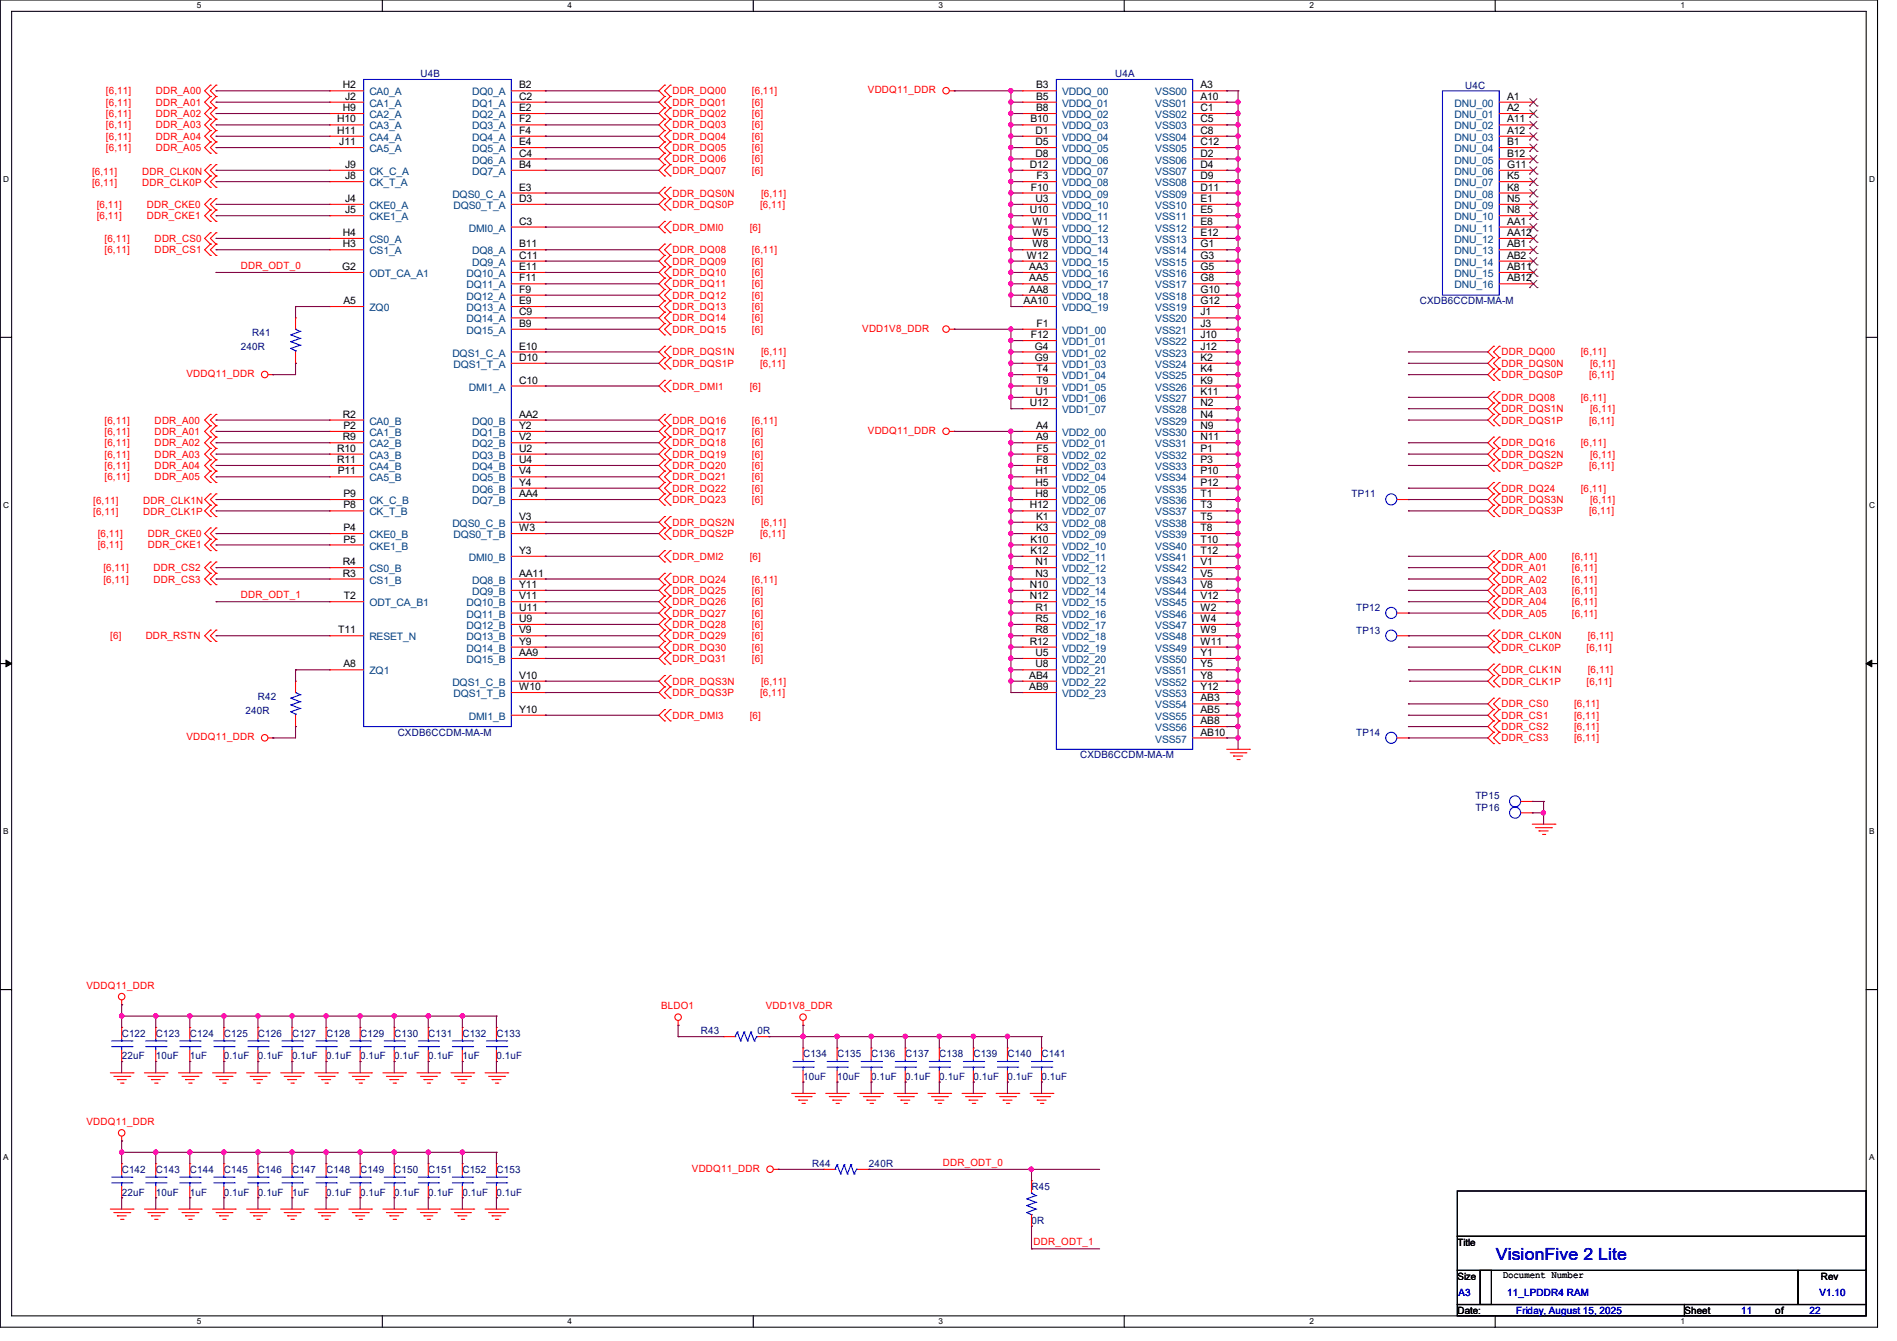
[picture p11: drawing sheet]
<svg xmlns="http://www.w3.org/2000/svg" width="297mm" height="210mm" viewBox="0 0 297 210" stroke-linecap="round" stroke-linejoin="round" font-family="sans-serif">
<defs><g id="words">
<text font-size="2.6" fill="#00f" x="234.2" y="197.4">VisionFive 2 Lite</text>
<g font-size="1.6" fill="#f00">
<text x="16.6" y="14.8">[6,11]</text>
<text x="16.6" y="16.6">[6,11]</text>
<text x="24.4" y="14.8">DDR_A00</text>
<text x="24.4" y="16.6">DDR_A01</text>
<text x="105.3" y="14.8">DDR_DQ00</text>
<text x="105.3" y="16.6">DDR_DQ01</text>
<text x="117.7" y="14.8">[6,11]</text>
<text x="117.7" y="16.6">[6]</text>
<text x="135.9" y="14.6">VDDQ11_DDR</text>
<text x="16.6" y="18.3">[6,11]</text>
<text x="16.6" y="20.1">[6,11]</text>
<text x="16.6" y="21.9">[6,11]</text>
<text x="16.6" y="23.7">[6,11]</text>
<text x="24.4" y="18.3">DDR_A02</text>
<text x="24.4" y="20.1">DDR_A03</text>
<text x="24.4" y="21.9">DDR_A04</text>
<text x="24.4" y="23.7">DDR_A05</text>
<text x="105.3" y="18.3">DDR_DQ02</text>
<text x="105.3" y="20.1">DDR_DQ03</text>
<text x="105.3" y="21.9">DDR_DQ04</text>
<text x="105.3" y="23.7">DDR_DQ05</text>
<text x="117.7" y="18.3">[6]</text>
<text x="117.7" y="20.1">[6]</text>
<text x="117.7" y="21.9">[6]</text>
<text x="117.7" y="23.7">[6]</text>
<text x="14.4" y="29.2">[6,11]</text>
<text x="14.4" y="27.4">[6,11]</text>
<text x="22.3" y="29.2">DDR_CLK0P</text>
<text x="22.3" y="27.4">DDR_CLK0N</text>
<text x="105.3" y="25.4">DDR_DQ06</text>
<text x="105.3" y="27.2">DDR_DQ07</text>
<text x="117.7" y="25.4">[6]</text>
<text x="117.7" y="27.2">[6]</text>
<text x="15.2" y="32.6">[6,11]</text>
<text x="15.2" y="34.3">[6,11]</text>
<text x="23" y="32.6">DDR_CKE0</text>
<text x="23" y="34.3">DDR_CKE1</text>
<text x="105.3" y="30.8">DDR_DQS0N</text>
<text x="105.3" y="32.6">DDR_DQS0P</text>
<text x="119" y="32.6">[6,11]</text>
<text x="119.2" y="30.8">[6,11]</text>
<text x="16.4" y="37.9">[6,11]</text>
<text x="16.4" y="39.7">[6,11]</text>
<text x="24.2" y="37.9">DDR_CS0</text>
<text x="24.2" y="39.7">DDR_CS1</text>
<text x="105.3" y="39.7">DDR_DQ08</text>
<text x="105.3" y="41.4">DDR_DQ09</text>
<text x="105.3" y="36.1">DDR_DMI0</text>
<text x="117.4" y="36.1">[6]</text>
<text x="117.7" y="39.7">[6,11]</text>
<text x="117.7" y="41.4">[6]</text>
<text x="37.7" y="42.1">DDR_ODT_0</text>
<text x="105.3" y="43.2">DDR_DQ10</text>
<text x="105.3" y="45">DDR_DQ11</text>
<text x="105.3" y="46.8">DDR_DQ12</text>
<text x="117.7" y="43.2">[6]</text>
<text x="117.7" y="45">[6]</text>
<text x="117.7" y="46.8">[6]</text>
<text x="105.3" y="48.6">DDR_DQ13</text>
<text x="105.3" y="50.3">DDR_DQ14</text>
<text x="105.3" y="52.1">DDR_DQ15</text>
<text x="117.7" y="48.6">[6]</text>
<text x="117.7" y="50.3">[6]</text>
<text x="117.7" y="52.1">[6]</text>
<text x="135" y="51.9">VDD1V8_DDR</text>
<text x="29.2" y="59.1">VDDQ11_DDR</text>
<text x="105.3" y="55.7">DDR_DQS1N</text>
<text x="105.3" y="57.4">DDR_DQS1P</text>
<text x="119" y="57.4">[6,11]</text>
<text x="119.2" y="55.7">[6,11]</text>
<text x="235.1" y="55.7">DDR_DQ00</text>
<text x="235.1" y="57.4">DDR_DQS0N</text>
<text x="235.1" y="59.2">DDR_DQS0P</text>
<text x="247.5" y="55.7">[6,11]</text>
<text x="248.8" y="59.2">[6,11]</text>
<text x="249" y="57.4">[6,11]</text>
<text x="105.3" y="61">DDR_DMI1</text>
<text x="117.4" y="61">[6]</text>
<text x="235.1" y="62.8">DDR_DQ08</text>
<text x="235.1" y="64.6">DDR_DQS1N</text>
<text x="247.5" y="62.8">[6,11]</text>
<text x="249" y="64.6">[6,11]</text>
<text x="16.4" y="66.3">[6,11]</text>
<text x="16.4" y="68.1">[6,11]</text>
<text x="16.4" y="69.9">[6,11]</text>
<text x="16.4" y="71.7">[6,11]</text>
<text x="24.2" y="66.3">DDR_A00</text>
<text x="24.2" y="68.1">DDR_A01</text>
<text x="24.2" y="69.9">DDR_A02</text>
<text x="24.2" y="71.7">DDR_A03</text>
<text x="105.3" y="66.3">DDR_DQ16</text>
<text x="105.3" y="68.1">DDR_DQ17</text>
<text x="105.3" y="69.9">DDR_DQ18</text>
<text x="105.3" y="71.7">DDR_DQ19</text>
<text x="117.7" y="66.3">[6,11]</text>
<text x="117.7" y="68.1">[6]</text>
<text x="117.7" y="69.9">[6]</text>
<text x="117.7" y="71.7">[6]</text>
<text x="135.9" y="67.9">VDDQ11_DDR</text>
<text x="235.1" y="66.3">DDR_DQS1P</text>
<text x="235.1" y="69.9">DDR_DQ16</text>
<text x="235.1" y="71.7">DDR_DQS2N</text>
<text x="247.5" y="69.9">[6,11]</text>
<text x="248.8" y="66.3">[6,11]</text>
<text x="249" y="71.7">[6,11]</text>
<text x="16.4" y="73.4">[6,11]</text>
<text x="16.4" y="75.2">[6,11]</text>
<text x="24.2" y="73.4">DDR_A04</text>
<text x="24.2" y="75.2">DDR_A05</text>
<text x="105.3" y="73.4">DDR_DQ20</text>
<text x="105.3" y="75.2">DDR_DQ21</text>
<text x="105.3" y="77">DDR_DQ22</text>
<text x="117.7" y="73.4">[6]</text>
<text x="117.7" y="75.2">[6]</text>
<text x="117.7" y="77">[6]</text>
<text x="235.1" y="73.4">DDR_DQS2P</text>
<text x="235.1" y="77">DDR_DQ24</text>
<text x="247.5" y="77">[6,11]</text>
<text x="248.8" y="73.4">[6,11]</text>
<text x="14.6" y="80.7">[6,11]</text>
<text x="14.6" y="78.9">[6,11]</text>
<text x="22.4" y="80.7">DDR_CLK1P</text>
<text x="22.4" y="78.9">DDR_CLK1N</text>
<text x="105.3" y="78.8">DDR_DQ23</text>
<text x="105.3" y="82.3">DDR_DQS2N</text>
<text x="117.7" y="78.8">[6]</text>
<text x="119.2" y="82.3">[6,11]</text>
<text x="235.1" y="78.8">DDR_DQS3N</text>
<text x="235.1" y="80.6">DDR_DQS3P</text>
<text x="248.8" y="80.6">[6,11]</text>
<text x="249" y="78.8">[6,11]</text>
<text x="15.3" y="84.1">[6,11]</text>
<text x="15.3" y="85.9">[6,11]</text>
<text x="16.2" y="89.4">[6,11]</text>
<text x="23.2" y="84.1">DDR_CKE0</text>
<text x="23.2" y="85.9">DDR_CKE1</text>
<text x="24" y="89.4">DDR_CS2</text>
<text x="105.3" y="84.1">DDR_DQS2P</text>
<text x="105.3" y="87.7">DDR_DMI2</text>
<text x="117.4" y="87.7">[6]</text>
<text x="119" y="84.1">[6,11]</text>
<text x="235.1" y="87.7">DDR_A00</text>
<text x="235.1" y="89.4">DDR_A01</text>
<text x="246.1" y="87.7">[6,11]</text>
<text x="246.1" y="89.4">[6,11]</text>
<text x="16.2" y="91.2">[6,11]</text>
<text x="24" y="91.2">DDR_CS3</text>
<text x="37.7" y="93.7">DDR_ODT_1</text>
<text x="105.3" y="91.2">DDR_DQ24</text>
<text x="105.3" y="93">DDR_DQ25</text>
<text x="105.3" y="94.8">DDR_DQ26</text>
<text x="117.7" y="91.2">[6,11]</text>
<text x="117.7" y="93">[6]</text>
<text x="117.7" y="94.8">[6]</text>
<text x="235.1" y="91.2">DDR_A02</text>
<text x="235.1" y="93">DDR_A03</text>
<text x="235.1" y="94.8">DDR_A04</text>
<text x="246.1" y="91.2">[6,11]</text>
<text x="246.1" y="93">[6,11]</text>
<text x="246.1" y="94.8">[6,11]</text>
<text x="17.3" y="100.1">[6]</text>
<text x="22.8" y="100.1">DDR_RSTN</text>
<text x="105.3" y="96.6">DDR_DQ27</text>
<text x="105.3" y="98.3">DDR_DQ28</text>
<text x="105.3" y="100.1">DDR_DQ29</text>
<text x="105.3" y="101.9">DDR_DQ30</text>
<text x="117.7" y="96.6">[6]</text>
<text x="117.7" y="98.3">[6]</text>
<text x="117.7" y="100.1">[6]</text>
<text x="117.7" y="101.9">[6]</text>
<text x="235.1" y="96.6">DDR_A05</text>
<text x="235.1" y="100.1">DDR_CLK0N</text>
<text x="235.1" y="101.9">DDR_CLK0P</text>
<text x="246.1" y="96.6">[6,11]</text>
<text x="248.4" y="101.9">[6,11]</text>
<text x="248.6" y="100.1">[6,11]</text>
<text x="105.3" y="103.7">DDR_DQ31</text>
<text x="105.3" y="107.2">DDR_DQS3N</text>
<text x="117.7" y="103.7">[6]</text>
<text x="119.2" y="107.2">[6,11]</text>
<text x="235.1" y="105.4">DDR_CLK1N</text>
<text x="235.1" y="107.2">DDR_CLK1P</text>
<text x="248.4" y="107.2">[6,11]</text>
<text x="248.6" y="105.4">[6,11]</text>
<text x="105.3" y="109">DDR_DQS3P</text>
<text x="105.3" y="112.6">DDR_DMI3</text>
<text x="117.4" y="112.6">[6]</text>
<text x="119" y="109">[6,11]</text>
<text x="235.1" y="110.8">DDR_CS0</text>
<text x="235.1" y="112.6">DDR_CS1</text>
<text x="246.5" y="110.8">[6,11]</text>
<text x="246.5" y="112.6">[6,11]</text>
<text x="29.2" y="115.9">VDDQ11_DDR</text>
<text x="235.1" y="114.3">DDR_CS2</text>
<text x="235.1" y="116.1">DDR_CS3</text>
<text x="246.5" y="114.3">[6,11]</text>
<text x="246.5" y="116.1">[6,11]</text>
<text x="13.5" y="154.9">VDDQ11_DDR</text>
<text x="103.5" y="158.1">BLDO1</text>
<text x="119.9" y="158.1">VDD1V8_DDR</text>
<text x="13.5" y="176.2">VDDQ11_DDR</text>
<text x="108.3" y="183.5">VDDQ11_DDR</text>
<text x="147.6" y="182.6">DDR_ODT_0</text>
<text x="161.8" y="195">DDR_ODT_1</text>
</g>
<g font-size="1.6">
<text x="53.7" y="13.8">H2</text>
<text x="53.7" y="17.4">H9</text>
<text x="54" y="15.6">J2</text>
<text x="81.3" y="13.8">B2</text>
<text x="81.3" y="15.6">C2</text>
<text x="81.3" y="17.4">E2</text>
<text x="162.2" y="13.8">B3</text>
<text x="162.2" y="15.6">B5</text>
<text x="162.2" y="17.4">B8</text>
<text x="188" y="13.8">A3</text>
<text x="188" y="15.6">A10</text>
<text x="188" y="17.4">C1</text>
<text x="236" y="15.6">A1</text>
<text x="236" y="17.4">A2</text>
<text x="52.8" y="19.2">H10</text>
<text x="52.8" y="21">H11</text>
<text x="53.1" y="22.7">J11</text>
<text x="81.3" y="22.7">E4</text>
<text x="81.3" y="19.2">F2</text>
<text x="81.3" y="21">F4</text>
<text x="161.3" y="19.2">B10</text>
<text x="162.1" y="21">D1</text>
<text x="162.1" y="22.7">D5</text>
<text x="188" y="19.2">C5</text>
<text x="188" y="21">C8</text>
<text x="188" y="22.7">C12</text>
<text x="236" y="19.2">A11</text>
<text x="236" y="21">A12</text>
<text x="236" y="22.7">B1</text>
<text x="54" y="28.1">J8</text>
<text x="54" y="26.3">J9</text>
<text x="81.3" y="26.3">B4</text>
<text x="81.3" y="24.5">C4</text>
<text x="81.3" y="29.8">E3</text>
<text x="161.2" y="26.3">D12</text>
<text x="161.4" y="29.8">F10</text>
<text x="162.1" y="24.5">D8</text>
<text x="162.3" y="28.1">F3</text>
<text x="188" y="24.5">D2</text>
<text x="188" y="26.3">D4</text>
<text x="188" y="28.1">D9</text>
<text x="188" y="29.8">D11</text>
<text x="236" y="24.5">B12</text>
<text x="236" y="26.3">G11</text>
<text x="236" y="28.1">K5</text>
<text x="236" y="29.8">K8</text>
<text x="54" y="33.4">J5</text>
<text x="54" y="31.6">J4</text>
<text x="81.3" y="35.2">C3</text>
<text x="81.3" y="31.6">D3</text>
<text x="161.2" y="33.4">U10</text>
<text x="161.7" y="35.2">W1</text>
<text x="162.1" y="31.6">U3</text>
<text x="188" y="31.6">E1</text>
<text x="188" y="33.4">E5</text>
<text x="188" y="35.2">E8</text>
<text x="236" y="31.6">N5</text>
<text x="236" y="33.4">N8</text>
<text x="236" y="35.2">AA1</text>
<text x="53.7" y="38.7">H3</text>
<text x="53.7" y="37">H4</text>
<text x="81.3" y="38.7">B11</text>
<text x="81.3" y="40.5">C11</text>
<text x="160.8" y="40.5">W12</text>
<text x="161.7" y="37">W5</text>
<text x="161.7" y="38.7">W8</text>
<text x="188" y="37">E12</text>
<text x="188" y="38.7">G1</text>
<text x="188" y="40.5">G3</text>
<text x="236" y="37">AA12</text>
<text x="236" y="38.7">AB1</text>
<text x="236" y="40.5">AB2</text>
<text x="53.6" y="42.3">G2</text>
<text x="53.8" y="47.6">A5</text>
<text x="81.3" y="47.6">E9</text>
<text x="81.3" y="42.3">E11</text>
<text x="81.3" y="45.8">F9</text>
<text x="81.3" y="44.1">F11</text>
<text x="160.3" y="47.6">AA10</text>
<text x="161.2" y="42.3">AA3</text>
<text x="161.2" y="44.1">AA5</text>
<text x="161.2" y="45.8">AA8</text>
<text x="188" y="42.3">G5</text>
<text x="188" y="44.1">G8</text>
<text x="188" y="45.8">G10</text>
<text x="188" y="47.6">G12</text>
<text x="236" y="42.3">AB11</text>
<text x="236" y="44.1">AB12</text>
<text x="81.3" y="51.2">B9</text>
<text x="81.3" y="49.4">C9</text>
<text x="161.4" y="53">F12</text>
<text x="162.3" y="51.2">F1</text>
<text x="188" y="49.4">J1</text>
<text x="188" y="51.2">J3</text>
<text x="188" y="53">J10</text>
<text x="81.3" y="56.5">D10</text>
<text x="81.3" y="54.7">E10</text>
<text x="162" y="54.7">G4</text>
<text x="162" y="56.5">G9</text>
<text x="162.3" y="58.3">T4</text>
<text x="188" y="54.7">J12</text>
<text x="188" y="56.5">K2</text>
<text x="188" y="58.3">K4</text>
<text x="53.7" y="65.4">R2</text>
<text x="81.3" y="60.1">C10</text>
<text x="81.3" y="65.4">AA2</text>
<text x="161.2" y="63.6">U12</text>
<text x="162.1" y="61.8">U1</text>
<text x="162.3" y="60.1">T9</text>
<text x="188" y="60.1">K9</text>
<text x="188" y="61.8">K11</text>
<text x="188" y="63.6">N2</text>
<text x="188" y="65.4">N4</text>
<text x="52.8" y="70.7">R10</text>
<text x="53.7" y="69">R9</text>
<text x="53.8" y="67.2">P2</text>
<text x="81.3" y="70.7">U2</text>
<text x="81.3" y="69">V2</text>
<text x="81.3" y="67.2">Y2</text>
<text x="162.2" y="67.2">A4</text>
<text x="162.2" y="69">A9</text>
<text x="162.3" y="70.7">F5</text>
<text x="188" y="67.2">N9</text>
<text x="188" y="69">N11</text>
<text x="188" y="70.7">P1</text>
<text x="52.8" y="72.5">R11</text>
<text x="52.9" y="74.3">P11</text>
<text x="53.8" y="77.9">P9</text>
<text x="81.3" y="72.5">U4</text>
<text x="81.3" y="74.3">V4</text>
<text x="81.3" y="76.1">Y4</text>
<text x="81.3" y="77.9">AA4</text>
<text x="162.1" y="74.3">H1</text>
<text x="162.1" y="76.1">H5</text>
<text x="162.1" y="77.9">H8</text>
<text x="162.3" y="72.5">F8</text>
<text x="188" y="72.5">P3</text>
<text x="188" y="74.3">P10</text>
<text x="188" y="76.1">P12</text>
<text x="188" y="77.9">T1</text>
<text x="53.8" y="79.6">P8</text>
<text x="53.8" y="83.2">P4</text>
<text x="81.3" y="81.4">V3</text>
<text x="81.3" y="83.2">W3</text>
<text x="161.2" y="79.6">H12</text>
<text x="162.2" y="81.4">K1</text>
<text x="162.2" y="83.2">K3</text>
<text x="188" y="79.6">T3</text>
<text x="188" y="81.4">T5</text>
<text x="188" y="83.2">T8</text>
<text x="53.7" y="88.5">R4</text>
<text x="53.8" y="85">P5</text>
<text x="81.3" y="86.7">Y3</text>
<text x="161.3" y="85">K10</text>
<text x="161.3" y="86.7">K12</text>
<text x="162.1" y="88.5">N1</text>
<text x="188" y="85">T10</text>
<text x="188" y="86.7">T12</text>
<text x="188" y="88.5">V1</text>
<text x="53.7" y="90.3">R3</text>
<text x="53.8" y="93.9">T2</text>
<text x="81.3" y="95.6">U11</text>
<text x="81.3" y="93.9">V11</text>
<text x="81.3" y="92.1">Y11</text>
<text x="81.3" y="90.3">AA11</text>
<text x="161.2" y="92.1">N10</text>
<text x="161.2" y="93.9">N12</text>
<text x="162.1" y="90.3">N3</text>
<text x="162.1" y="95.6">R1</text>
<text x="188" y="90.3">V5</text>
<text x="188" y="92.1">V8</text>
<text x="188" y="93.9">V12</text>
<text x="188" y="95.6">W2</text>
<text x="53" y="99.2">T11</text>
<text x="81.3" y="97.4">U9</text>
<text x="81.3" y="99.2">V9</text>
<text x="81.3" y="101">Y9</text>
<text x="161.2" y="101">R12</text>
<text x="162.1" y="97.4">R5</text>
<text x="162.1" y="99.2">R8</text>
<text x="188" y="97.4">W4</text>
<text x="188" y="99.2">W9</text>
<text x="188" y="101">W11</text>
<text x="53.8" y="104.5">A8</text>
<text x="81.3" y="106.3">V10</text>
<text x="81.3" y="102.7">AA9</text>
<text x="161.2" y="106.3">AB4</text>
<text x="162.1" y="102.7">U5</text>
<text x="162.1" y="104.5">U8</text>
<text x="188" y="102.7">Y1</text>
<text x="188" y="104.5">Y5</text>
<text x="188" y="106.3">Y8</text>
<text x="81.3" y="108.1">W10</text>
<text x="81.3" y="111.6">Y10</text>
<text x="161.2" y="108.1">AB9</text>
<text x="188" y="108.1">Y12</text>
<text x="188" y="109.9">AB3</text>
<text x="188" y="111.6">AB5</text>
<text x="188" y="113.4">AB8</text>
<text x="188" y="115.2">AB10</text>
<text x="228.2" y="195.1">Title</text>
<text x="228.2" y="200.4">Size</text>
<text x="235.3" y="200.2">Document Number</text>
<text x="285.1" y="200.4">Rev</text>
<text x="228.2" y="205.7">Date:</text>
<text x="263.7" y="205.7">Sheet</text>
<text x="278" y="205.7">of</text>
</g>
<g font-size="1.6" fill="#004080">
<text x="57.8" y="14.9">CA0_A</text>
<text x="57.8" y="16.7">CA1_A</text>
<text x="73.9" y="14.9">DQ0_A</text>
<text x="73.9" y="16.7">DQ1_A</text>
<text x="166.3" y="14.9">VDDQ_00</text>
<text x="166.3" y="16.7">VDDQ_01</text>
<text x="180.9" y="14.9">VSS00</text>
<text x="180.9" y="16.7">VSS01</text>
<text x="227.7" y="16.7">DNU_00</text>
<text x="57.8" y="18.5">CA2_A</text>
<text x="57.8" y="20.3">CA3_A</text>
<text x="57.8" y="22.1">CA4_A</text>
<text x="57.8" y="23.8">CA5_A</text>
<text x="73.9" y="18.5">DQ2_A</text>
<text x="73.9" y="23.8">DQ5_A</text>
<text x="73.9" y="20.3">DQ3_A</text>
<text x="73.9" y="22.1">DQ4_A</text>
<text x="166.3" y="18.5">VDDQ_02</text>
<text x="166.3" y="20.3">VDDQ_03</text>
<text x="166.3" y="22.1">VDDQ_04</text>
<text x="166.3" y="23.8">VDDQ_05</text>
<text x="180.9" y="18.5">VSS02</text>
<text x="180.9" y="20.3">VSS03</text>
<text x="180.9" y="22.1">VSS04</text>
<text x="180.9" y="23.8">VSS05</text>
<text x="227.7" y="18.5">DNU_01</text>
<text x="227.7" y="20.3">DNU_02</text>
<text x="227.7" y="22.1">DNU_03</text>
<text x="227.7" y="23.8">DNU_04</text>
<text x="57.8" y="29.2">CK_T_A</text>
<text x="57.8" y="27.4">CK_C_A</text>
<text x="73.9" y="27.4">DQ7_A</text>
<text x="73.9" y="25.6">DQ6_A</text>
<text x="166.3" y="25.6">VDDQ_06</text>
<text x="166.3" y="27.4">VDDQ_07</text>
<text x="166.3" y="29.2">VDDQ_08</text>
<text x="180.9" y="25.6">VSS06</text>
<text x="180.9" y="27.4">VSS07</text>
<text x="180.9" y="29.2">VSS08</text>
<text x="227.7" y="25.6">DNU_05</text>
<text x="227.7" y="27.4">DNU_06</text>
<text x="227.7" y="29.2">DNU_07</text>
<text x="57.8" y="34.5">CKE1_A</text>
<text x="57.8" y="32.7">CKE0_A</text>
<text x="70.8" y="30.9">DQS0_C_A</text>
<text x="71" y="32.7">DQS0_T_A</text>
<text x="166.3" y="30.9">VDDQ_09</text>
<text x="166.3" y="32.7">VDDQ_10</text>
<text x="166.3" y="34.5">VDDQ_11</text>
<text x="180.9" y="30.9">VSS09</text>
<text x="180.9" y="32.7">VSS10</text>
<text x="180.9" y="34.5">VSS11</text>
<text x="227.7" y="30.9">DNU_08</text>
<text x="227.7" y="32.7">DNU_09</text>
<text x="227.7" y="34.5">DNU_10</text>
<text x="57.8" y="39.8">CS1_A</text>
<text x="57.8" y="38.1">CS0_A</text>
<text x="73.4" y="36.3">DMI0_A</text>
<text x="73.9" y="39.8">DQ8_A</text>
<text x="73.9" y="41.6">DQ9_A</text>
<text x="166.3" y="36.3">VDDQ_12</text>
<text x="166.3" y="38.1">VDDQ_13</text>
<text x="166.3" y="39.8">VDDQ_14</text>
<text x="166.3" y="41.6">VDDQ_15</text>
<text x="180.9" y="36.3">VSS12</text>
<text x="180.9" y="38.1">VSS13</text>
<text x="180.9" y="39.8">VSS14</text>
<text x="180.9" y="41.6">VSS15</text>
<text x="227.7" y="36.3">DNU_11</text>
<text x="227.7" y="38.1">DNU_12</text>
<text x="227.7" y="39.8">DNU_13</text>
<text x="227.7" y="41.6">DNU_14</text>
<text x="57.8" y="43.4">ODT_CA_A1</text>
<text x="73" y="43.4">DQ10_A</text>
<text x="73" y="46.9">DQ12_A</text>
<text x="73" y="45.2">DQ11_A</text>
<text x="166.3" y="43.4">VDDQ_16</text>
<text x="166.3" y="45.2">VDDQ_17</text>
<text x="166.3" y="46.9">VDDQ_18</text>
<text x="180.9" y="43.4">VSS16</text>
<text x="180.9" y="45.2">VSS17</text>
<text x="180.9" y="46.9">VSS18</text>
<text x="227.7" y="43.4">DNU_15</text>
<text x="227.7" y="45.2">DNU_16</text>
<text x="57.8" y="48.7">ZQ0</text>
<text x="73" y="52.3">DQ15_A</text>
<text x="73" y="50.5">DQ14_A</text>
<text x="73" y="48.7">DQ13_A</text>
<text x="166.3" y="52.3">VDD1_00</text>
<text x="166.3" y="48.7">VDDQ_19</text>
<text x="180.9" y="48.7">VSS19</text>
<text x="180.9" y="50.5">VSS20</text>
<text x="180.9" y="52.3">VSS21</text>
<text x="70.8" y="55.8">DQS1_C_A</text>
<text x="71" y="57.6">DQS1_T_A</text>
<text x="166.3" y="54.1">VDD1_01</text>
<text x="166.3" y="55.8">VDD1_02</text>
<text x="166.3" y="57.6">VDD1_03</text>
<text x="166.3" y="59.4">VDD1_04</text>
<text x="180.9" y="54.1">VSS22</text>
<text x="180.9" y="55.8">VSS23</text>
<text x="180.9" y="57.6">VSS24</text>
<text x="180.9" y="59.4">VSS25</text>
<text x="73.4" y="61.2">DMI1_A</text>
<text x="166.3" y="61.2">VDD1_05</text>
<text x="166.3" y="63">VDD1_06</text>
<text x="166.3" y="64.7">VDD1_07</text>
<text x="180.9" y="61.2">VSS26</text>
<text x="180.9" y="63">VSS27</text>
<text x="180.9" y="64.7">VSS28</text>
<text x="57.8" y="68.3">CA1_B</text>
<text x="57.8" y="66.5">CA0_B</text>
<text x="57.8" y="70.1">CA2_B</text>
<text x="57.8" y="71.8">CA3_B</text>
<text x="73.9" y="71.8">DQ3_B</text>
<text x="73.9" y="70.1">DQ2_B</text>
<text x="73.9" y="68.3">DQ1_B</text>
<text x="73.9" y="66.5">DQ0_B</text>
<text x="166.3" y="68.3">VDD2_00</text>
<text x="166.3" y="70.1">VDD2_01</text>
<text x="166.3" y="71.8">VDD2_02</text>
<text x="180.9" y="66.5">VSS29</text>
<text x="180.9" y="68.3">VSS30</text>
<text x="180.9" y="70.1">VSS31</text>
<text x="180.9" y="71.8">VSS32</text>
<text x="57.8" y="75.4">CA5_B</text>
<text x="57.8" y="73.6">CA4_B</text>
<text x="73.9" y="73.6">DQ4_B</text>
<text x="73.9" y="75.4">DQ5_B</text>
<text x="73.9" y="77.2">DQ6_B</text>
<text x="166.3" y="73.6">VDD2_03</text>
<text x="166.3" y="75.4">VDD2_04</text>
<text x="166.3" y="77.2">VDD2_05</text>
<text x="180.9" y="73.6">VSS33</text>
<text x="180.9" y="75.4">VSS34</text>
<text x="180.9" y="77.2">VSS35</text>
<text x="57.8" y="80.7">CK_T_B</text>
<text x="57.8" y="79">CK_C_B</text>
<text x="70.8" y="82.5">DQS0_C_B</text>
<text x="73.9" y="79">DQ7_B</text>
<text x="166.3" y="79">VDD2_06</text>
<text x="166.3" y="80.7">VDD2_07</text>
<text x="166.3" y="82.5">VDD2_08</text>
<text x="180.9" y="79">VSS36</text>
<text x="180.9" y="80.7">VSS37</text>
<text x="180.9" y="82.5">VSS38</text>
<text x="57.8" y="86.1">CKE1_B</text>
<text x="57.8" y="89.6">CS0_B</text>
<text x="57.8" y="84.3">CKE0_B</text>
<text x="71" y="84.3">DQS0_T_B</text>
<text x="73.4" y="87.8">DMI0_B</text>
<text x="166.3" y="84.3">VDD2_09</text>
<text x="166.3" y="86.1">VDD2_10</text>
<text x="166.3" y="87.8">VDD2_11</text>
<text x="166.3" y="89.6">VDD2_12</text>
<text x="180.9" y="84.3">VSS39</text>
<text x="180.9" y="86.1">VSS40</text>
<text x="180.9" y="87.8">VSS41</text>
<text x="180.9" y="89.6">VSS42</text>
<text x="57.8" y="95">ODT_CA_B1</text>
<text x="57.8" y="91.4">CS1_B</text>
<text x="73" y="95">DQ10_B</text>
<text x="73.9" y="93.2">DQ9_B</text>
<text x="73.9" y="91.4">DQ8_B</text>
<text x="166.3" y="91.4">VDD2_13</text>
<text x="166.3" y="93.2">VDD2_14</text>
<text x="166.3" y="95">VDD2_15</text>
<text x="180.9" y="91.4">VSS43</text>
<text x="180.9" y="93.2">VSS44</text>
<text x="180.9" y="95">VSS45</text>
<text x="57.8" y="100.3">RESET_N</text>
<text x="73" y="98.5">DQ12_B</text>
<text x="73" y="96.7">DQ11_B</text>
<text x="73" y="100.3">DQ13_B</text>
<text x="166.3" y="96.7">VDD2_16</text>
<text x="166.3" y="98.5">VDD2_17</text>
<text x="166.3" y="100.3">VDD2_18</text>
<text x="180.9" y="96.7">VSS46</text>
<text x="180.9" y="98.5">VSS47</text>
<text x="180.9" y="100.3">VSS48</text>
<text x="57.8" y="105.6">ZQ1</text>
<text x="70.8" y="107.4">DQS1_C_B</text>
<text x="73" y="102.1">DQ14_B</text>
<text x="73" y="103.8">DQ15_B</text>
<text x="166.3" y="102.1">VDD2_19</text>
<text x="166.3" y="103.8">VDD2_20</text>
<text x="166.3" y="105.6">VDD2_21</text>
<text x="166.3" y="107.4">VDD2_22</text>
<text x="180.9" y="102.1">VSS49</text>
<text x="180.9" y="103.8">VSS50</text>
<text x="180.9" y="105.6">VSS51</text>
<text x="180.9" y="107.4">VSS52</text>
<text x="71" y="109.2">DQS1_T_B</text>
<text x="73.4" y="112.7">DMI1_B</text>
<text x="166.3" y="109.2">VDD2_23</text>
<text x="180.9" y="109.2">VSS53</text>
<text x="180.9" y="111">VSS54</text>
<text x="180.9" y="112.7">VSS55</text>
<text x="180.9" y="114.5">VSS56</text>
<text x="180.9" y="116.3">VSS57</text>
</g>
<g font-size="1.6" fill="#000080">
<text x="65.8" y="12.1">U4B</text>
<text x="174.6" y="12.1">U4A</text>
<text x="229.4" y="13.9">U4C</text>
<text x="222.3" y="47.7">CXDB6CCDM-MA-M</text>
<text x="39.5" y="52.7">R41</text>
<text x="37.7" y="54.8">240R</text>
<text x="211.6" y="77.9">TP11</text>
<text x="212.3" y="95.7">TP12</text>
<text x="212.3" y="99.2">TP13</text>
<text x="38.4" y="111.8">240R</text>
<text x="40.4" y="109.6">R42</text>
<text x="62.3" y="115.2">CXDB6CCDM-MA-M</text>
<text x="169.1" y="118.8">CXDB6CCDM-MA-M</text>
<text x="212.3" y="115.2">TP14</text>
<text x="231" y="125.2">TP15</text>
<text x="231" y="127">TP16</text>
<text x="19" y="162.3">C122</text>
<text x="19" y="165.9">22uF</text>
<text x="24.4" y="162.3">C123</text>
<text x="24.4" y="165.9">10uF</text>
<text x="29.7" y="162.3">C124</text>
<text x="29.7" y="165.9">1uF</text>
<text x="35.1" y="162.3">C125</text>
<text x="35.1" y="165.9">0.1uF</text>
<text x="40.4" y="162.3">C126</text>
<text x="40.4" y="165.9">0.1uF</text>
<text x="45.7" y="162.3">C127</text>
<text x="45.7" y="165.9">0.1uF</text>
<text x="51.1" y="162.3">C128</text>
<text x="51.1" y="165.9">0.1uF</text>
<text x="56.4" y="162.3">C129</text>
<text x="56.4" y="165.9">0.1uF</text>
<text x="61.7" y="162.3">C130</text>
<text x="61.7" y="165.9">0.1uF</text>
<text x="67.1" y="162.3">C131</text>
<text x="67.1" y="165.9">0.1uF</text>
<text x="72.4" y="162.3">C132</text>
<text x="72.4" y="165.9">1uF</text>
<text x="77.7" y="162.3">C133</text>
<text x="77.7" y="165.9">0.1uF</text>
<text x="109.7" y="162">R43</text>
<text x="118.6" y="162">0R</text>
<text x="125.7" y="165.6">C134</text>
<text x="131.1" y="165.6">C135</text>
<text x="136.4" y="165.6">C136</text>
<text x="141.7" y="165.6">C137</text>
<text x="147.1" y="165.6">C138</text>
<text x="152.4" y="165.6">C139</text>
<text x="157.7" y="165.6">C140</text>
<text x="163.1" y="165.6">C141</text>
<text x="125.7" y="169.1">10uF</text>
<text x="131.1" y="169.1">10uF</text>
<text x="136.4" y="169.1">0.1uF</text>
<text x="141.7" y="169.1">0.1uF</text>
<text x="147.1" y="169.1">0.1uF</text>
<text x="152.4" y="169.1">0.1uF</text>
<text x="157.7" y="169.1">0.1uF</text>
<text x="163.1" y="169.1">0.1uF</text>
<text x="19" y="183.7">C142</text>
<text x="24.4" y="183.7">C143</text>
<text x="29.7" y="183.7">C144</text>
<text x="35.1" y="183.7">C145</text>
<text x="40.4" y="183.7">C146</text>
<text x="45.7" y="183.7">C147</text>
<text x="51.1" y="183.7">C148</text>
<text x="56.4" y="183.7">C149</text>
<text x="61.7" y="183.7">C150</text>
<text x="67.1" y="183.7">C151</text>
<text x="72.4" y="183.7">C152</text>
<text x="77.7" y="183.7">C153</text>
<text x="127.2" y="182.8">R44</text>
<text x="136.1" y="182.8">240R</text>
<text x="19" y="187.2">22uF</text>
<text x="24.4" y="187.2">10uF</text>
<text x="29.7" y="187.2">1uF</text>
<text x="35.1" y="187.2">0.1uF</text>
<text x="40.4" y="187.2">0.1uF</text>
<text x="45.7" y="187.2">1uF</text>
<text x="51.1" y="187.2">0.1uF</text>
<text x="56.4" y="187.2">0.1uF</text>
<text x="61.7" y="187.2">0.1uF</text>
<text x="67.1" y="187.2">0.1uF</text>
<text x="72.4" y="187.2">0.1uF</text>
<text x="77.7" y="187.2">0.1uF</text>
<text x="161.5" y="186.3">R45</text>
<text x="161.5" y="191.7">0R</text>
</g>
<g font-size="1.6" fill="#00f">
<text x="228.3" y="202.9">A3</text>
<text x="236" y="202.9">11_LPDDR4 RAM</text>
<text x="284.9" y="202.9">V1.10</text>
<text x="237.4" y="205.7">Friday, August 15, 2025</text>
<text x="272.6" y="205.7">11</text>
<text x="283.3" y="205.7">22</text>
</g>
<g font-size="1.3">
<text x="30.8" y="1.3">5</text>
<text x="88.9" y="1.3">4</text>
<text x="146.9" y="1.3">3</text>
<text x="205" y="1.3">2</text>
<text x="263.1" y="1.3">1</text>
<text x=".5" y="28.4">D</text>
<text x="292.7" y="28.4">D</text>
<text x=".5" y="79.5">C</text>
<text x="292.7" y="79.5">C</text>
<text x=".5" y="130.6">B</text>
<text x="292.7" y="130.6">B</text>
<text x=".5" y="181.7">A</text>
<text x="292.7" y="181.7">A</text>
<text x="30.8" y="207.4">5</text>
<text x="88.9" y="207.4">4</text>
<text x="146.9" y="207.4">3</text>
<text x="205" y="207.4">2</text>
<text x="263.1" y="207.4">1</text>
</g>
</g></defs>
<path d="M0 0h294v207.9h-294zM1.8 1.8h290.4v204.3h-290.4z" fill="none" stroke="#000" stroke-width=".17"/>
<g fill="#fff">
<path d="M30.8 .2h.7v1.4h-.7z"/>
<path d="M30.8 206.2h.7v1.4h-.7z"/>
</g>
<path d="M59.9 0v1.8M59.9 206.1v1.8" fill="none" stroke="#000" stroke-width=".17"/>
<g fill="#fff">
<path d="M88.9 .2h.6v1.4h-.6z"/>
<path d="M88.9 206.2h.6v1.4h-.6z"/>
</g>
<path d="M117.9 0v1.8M117.9 206.1v1.8" fill="none" stroke="#000" stroke-width=".17"/>
<g fill="#fff">
<path d="M146.9 .2h.7v1.4h-.7z"/>
<path d="M146.9 206.2h.7v1.4h-.7z"/>
</g>
<path d="M176 0v1.8M176 206.1v1.8" fill="none" stroke="#000" stroke-width=".17"/>
<g fill="#fff">
<path d="M205 .2h.7v1.4h-.7z"/>
<path d="M205 206.2h.7v1.4h-.7z"/>
</g>
<path d="M234.1 0v1.8M234.1 206.1v1.8" fill="none" stroke="#000" stroke-width=".17"/>
<g fill="#fff">
<path d="M263.1 .2h.7v1.4h-.7z"/>
<path d="M263.1 206.2h.7v1.4h-.7z"/>
<path d="M.5 27.3h.9v1.4h-.9z"/>
<path d="M292.7 27.3h.8v1.4h-.8z"/>
<path d="M.5 78.4h.9v1.4h-.9z"/>
<path d="M292.7 78.4h.8v1.4h-.8z"/>
</g>
<path d="M0 52.8h1.8M292.2 52.8h1.8" fill="none" stroke="#000" stroke-width=".17"/>
<g fill="#fff">
<path d="M.5 129.5h.8v1.4h-.8z"/>
<path d="M292.7 129.5h.8v1.4h-.8z"/>
</g>
<path d="M0 103.9h1.8M292.2 103.9h1.8" fill="none" stroke="#000" stroke-width=".17"/>
<path d="M.9 103.4l.9 .5-.9 .5zM292.2 103.9l.9-.5v1z" fill="#000" stroke="#000" stroke-width=".16"/>
<g fill="#fff">
<path d="M.5 180.5h.8v1.4h-.8z"/>
<path d="M292.7 180.5h.8v1.4h-.8z"/>
</g>
<path d="M0 155h1.8M292.2 155h1.8M228.2 186.5h64v7.1h-64zM228.2 193.6h64v5.4h-64zM228.2 199h5.3v5.3h-5.3zM231.7 199h49.8v5.3h-49.8zM281.5 199h10.7v5.3h-10.7zM228.2 204.3h35.5v1.8h-35.5zM263.7 204.3h28.5v1.8h-28.5z" fill="none" stroke="#000" stroke-width=".17"/>
<g fill="none" stroke="#f00" stroke-width=".17">
<path d="M32.9 13.3h.1M32.9 15.1h.1M32.9 16.9h.1M32.9 18.7h.1M32.9 13.3l-.9 .9 .9 .9M32.9 15.1l-.9 .9 .9 .9M32.9 16.9l-.9 .9 .9 .9M32.9 18.7l-.9 .9 .9 .8M33.8 13.3h.1M33.8 15.1h.1M33.8 16.9h.1M33.8 18.7h.1"/>
<path d="M33.8 13.3l-.9 .9 .9 .9M33.8 15.1l-.9 .9 .9 .9M33.8 16.9l-.9 .9 .9 .9M33.8 18.7l-.9 .9 .9 .8M51.6 14.2h.1M51.6 17.8h.1M51.6 19.6h.1M51.6 16h.1M51.6 14.2h5.3M51.6 17.8h5.3M51.6 19.6h5.3M51.6 16h5.3"/>
<path d="M80.1 14.2h5.3M80.1 17.8h5.3M80.1 19.6h5.3M80.1 16h5.3M85.4 14.2h.1M85.4 16h.1M85.4 17.8h.1M85.4 19.6h.1M104.1 13.3h.1M104.1 15.1h.1M104.1 16.9h.1M104.1 18.7h.1"/>
<path d="M104.1 13.3l-.9 .9 .9 .9M104.1 15.1l-.9 .9 .9 .9M104.1 16.9l-.9 .9 .9 .9M104.1 18.7l-.9 .9 .9 .8M104.9 15.1h.1M104.9 13.3h.1M104.9 16.9h.1M104.9 18.7h.1M104.9 13.3l-.8 .9 .8 .9M104.9 15.1l-.8 .9 .8 .9M104.9 16.9l-.8 .9 .8 .9M104.9 18.7l-.8 .9 .8 .8"/>
<path d="M148.7 14.2h.7M149.4 14.2h.1M160.1 14.2h.1M160.1 16h.1M160.1 17.8h.1M160.1 19.6h.1M160.1 14.2h5.3M160.1 17.8h5.3M160.1 19.6h5.3M160.1 16h5.3M186.7 14.2h5.4M186.7 17.8h5.4"/>
<path d="M186.7 19.6h5.4M186.7 16h5.4M192.1 14.2h.1M192.1 16h.1M192.1 17.8h.1M192.1 19.6h.1M234.7 17.8h5.4M234.7 19.6h5.4M234.7 16h5.4M240.1 16h.1M240.1 17.8h.1M240.1 19.6h.1"/>
<path d="M32.9 20.4h.1M32.9 22.2h.1M32.9 24h.1M32.9 31.1h.1M32.9 32.9h.1M32.9 27.6h.1M32.9 29.3h.1M32.9 25.8h.1M32.9 36.4h.1M32.9 38.2h.1M32.9 34.7h.1M32.9 20.4l-.9 .9 .9 .9"/>
<path d="M32.9 22.2l-.9 .9 .9 .9M32.9 31.1l-.9 .9 .9 .9M32.9 27.6l-.9 .8 .9 .9M32.9 25.8l-.9 .9 .9 .9M32.9 36.4l-.9 .9 .9 .9M32.9 32.9l-.9 .9 .9 .9M32.9 38.2l-.9 .9 .9 .9M33.8 20.4h.1M33.8 22.2h.1M33.8 24h.1M33.8 31.1h.1M33.8 32.9h.1"/>
<path d="M33.8 27.6h.1M33.8 29.3h.1M33.8 25.8h.1M33.8 36.4h.1M33.8 38.2h.1M33.8 34.7h.1M33.8 20.4l-.9 .9 .9 .9M33.8 22.2l-.9 .9 .9 .9M33.8 31.1l-.9 .9 .9 .9M33.8 27.6l-.9 .8 .9 .9M33.8 25.8l-.9 .9 .9 .9M33.8 36.4l-.9 .9 .9 .9"/>
<path d="M33.8 32.9l-.9 .9 .9 .9M33.8 38.2l-.9 .9 .9 .9M51.6 39.1h.1M51.6 21.3h.1M51.6 33.8h.1M51.6 28.4h.1M51.6 26.7h.1M51.6 23.1h.1M51.6 37.3h.1M51.6 32h.1M51.6 39.1h5.3M51.6 21.3h5.3"/>
<path d="M51.6 33.8h5.3M51.6 28.4h5.3M51.6 26.7h5.3M51.6 23.1h5.3M51.6 32h5.3M51.6 37.3h5.3M80.1 39.1h5.3M80.1 21.3h5.3M80.1 26.7h5.3M80.1 23.1h5.3M80.1 35.6h5.3M80.1 24.9h5.3"/>
<path d="M80.1 32h5.3M80.1 30.2h5.3M85.4 26.7h.1M85.4 39.1h.1M85.4 35.6h.1M85.4 24.9h.1M85.4 32h.1M85.4 30.2h.1M85.4 23.1h.1M85.4 21.3h.1M104.1 20.4h.1M104.1 22.2h.1"/>
<path d="M104.1 24h.1M104.1 25.8h.1M104.1 27.6h.1M104.1 38.2h.1M104.1 29.3h.1M104.1 31.1h.1M104.1 32.9h.1M104.1 34.7h.1M104.1 36.4h.1M104.1 20.4l-.9 .9 .9 .9M104.1 22.2l-.9 .9 .9 .9M104.1 24l-.9 .9 .9 .9"/>
<path d="M104.1 25.8l-.9 .9 .9 .9M104.1 38.2l-.9 .9 .9 .9M104.1 29.3l-.9 .9 .9 .9M104.1 31.1l-.9 .9 .9 .9M104.1 34.7l-.9 .9 .9 .8M104.9 20.4h.1M104.9 22.2h.1M104.9 24h.1M104.9 25.8h.1M104.9 27.6h.1M104.9 38.2h.1M104.9 31.1h.1"/>
<path d="M104.9 29.3h.1M104.9 32.9h.1M104.9 36.4h.1M104.9 34.7h.1M104.9 20.4l-.8 .9 .8 .9M104.9 22.2l-.8 .9 .8 .9M104.9 24l-.8 .9 .8 .9M104.9 25.8l-.8 .9 .8 .9M104.9 38.2l-.8 .9 .8 .9M104.9 29.3l-.8 .9 .8 .9M104.9 31.1l-.8 .9 .8 .9M104.9 34.7l-.8 .9 .8 .8"/>
<path d="M160.1 21.3h.1M160.1 23.1h.1M160.1 24.9h.1M160.1 26.7h.1M160.1 28.4h.1M160.1 30.2h.1M160.1 32h.1M160.1 33.8h.1M160.1 35.6h.1M160.1 37.3h.1M160.1 39.1h.1M160.1 39.1h5.3"/>
<path d="M160.1 21.3h5.3M160.1 33.8h5.3M160.1 28.4h5.3M160.1 26.7h5.3M160.1 23.1h5.3M160.1 35.6h5.3M160.1 24.9h5.3M160.1 32h5.3M160.1 30.2h5.3M160.1 37.3h5.3M186.7 39.1h5.4M186.7 21.3h5.4"/>
<path d="M186.7 33.8h5.4M186.7 28.4h5.4M186.7 26.7h5.4M186.7 23.1h5.4M186.7 35.6h5.4M186.7 24.9h5.4M186.7 32h5.4M186.7 30.2h5.4M186.7 37.3h5.4M192.1 21.3h.1M192.1 23.1h.1M192.1 24.9h.1"/>
<path d="M192.1 26.7h.1M192.1 28.4h.1M192.1 30.2h.1M192.1 32h.1M192.1 33.8h.1M192.1 35.6h.1M192.1 37.3h.1M192.1 39.1h.1M234.7 39.1h5.4M234.7 21.3h5.4M234.7 33.8h5.4M234.7 28.4h5.4"/>
<path d="M234.7 26.7h5.4M234.7 23.1h5.4M234.7 35.6h5.4M234.7 24.9h5.4M234.7 32h5.4M234.7 30.2h5.4M234.7 37.3h5.4M240.1 21.3h.1M240.1 23.1h.1M240.1 24.9h.1M240.1 26.7h.1M240.1 28.4h.1"/>
<path d="M240.1 30.2h.1M240.1 32h.1M240.1 33.8h.1M240.1 35.6h.1M240.1 37.3h.1M240.1 39.1h.1M32.9 40h.1M33.8 40h.1M42 58.7h.7M42.7 58.7h.1M46.3 49.8h.1M46.3 56.9h.1"/>
<path d="M46.3 49.8v1.8M46.3 55.1v1.8M51.6 48h.1M51.6 42.7h.1M51.6 48h5.3M51.6 42.7h5.3M80.1 51.6h5.3M80.1 48h5.3M80.1 42.7h5.3M80.1 49.8h5.3M80.1 40.9h5.3M80.1 56.9h5.3"/>
<path d="M80.1 55.1h5.3M80.1 46.2h5.3M80.1 44.4h5.3M85.4 51.6h.1M85.4 49.8h.1M85.4 40.9h.1M85.4 56.9h.1M85.4 48h.1M85.4 55.1h.1M85.4 42.7h.1M85.4 46.2h.1M85.4 44.4h.1"/>
<path d="M104.1 40h.1M104.1 41.8h.1M104.1 43.6h.1M104.1 45.3h.1M104.1 47.1h.1M104.1 48.9h.1M104.1 50.7h.1M104.1 52.5h.1M104.1 54.2h.1M104.1 56h.1M104.1 57.8h.1M104.1 59.6h.1"/>
<path d="M104.1 40l-.9 .9 .9 .9M104.1 41.8l-.9 .9 .9 .9M104.1 43.6l-.9 .8 .9 .9M104.1 45.3l-.9 .9 .9 .9M104.1 47.1l-.9 .9 .9 .9M104.1 48.9l-.9 .9 .9 .9M104.1 50.7l-.9 .9 .9 .9M104.1 54.2l-.9 .9 .9 .9M104.1 56l-.9 .9 .9 .9M104.1 59.6l-.9 .9 .9 .8M104.9 40h.1M104.9 41.8h.1"/>
<path d="M104.9 43.6h.1M104.9 45.3h.1M104.9 47.1h.1M104.9 48.9h.1M104.9 50.7h.1M104.9 52.5h.1M104.9 56h.1M104.9 54.2h.1M104.9 57.8h.1M104.9 59.6h.1M104.9 40l-.8 .9 .8 .9M104.9 41.8l-.8 .9 .8 .9"/>
<path d="M104.9 43.6l-.8 .8 .8 .9M104.9 45.3l-.8 .9 .8 .9M104.9 47.1l-.8 .9 .8 .9M104.9 48.9l-.8 .9 .8 .9M104.9 50.7l-.8 .9 .8 .9M104.9 54.2l-.8 .9 .8 .9M104.9 56l-.8 .9 .8 .9M104.9 59.6l-.8 .9 .8 .8M148.7 51.6h.7M149.4 51.6h.1M160.1 51.6h.1M160.1 53.3h.1"/>
<path d="M160.1 55.1h.1M160.1 56.9h.1M160.1 58.7h.1M160.1 40.9h.1M160.1 42.7h.1M160.1 44.4h.1M160.1 46.2h.1M160.1 48h.1M160.1 51.6h5.3M160.1 58.7h5.3M160.1 48h5.3M160.1 42.7h5.3"/>
<path d="M160.1 40.9h5.3M160.1 56.9h5.3M160.1 55.1h5.3M160.1 46.2h5.3M160.1 44.4h5.3M160.1 53.3h5.3M186.7 51.6h5.4M186.7 58.7h5.4M186.7 48h5.4M186.7 42.7h5.4M186.7 49.8h5.4M186.7 40.9h5.4"/>
<path d="M186.7 56.9h5.4M186.7 55.1h5.4M186.7 46.2h5.4M186.7 44.4h5.4M186.7 53.3h5.4M192.1 40.9h.1M192.1 42.7h.1M192.1 44.4h.1M192.1 46.2h.1M192.1 48h.1M192.1 49.8h.1M192.1 51.6h.1"/>
<path d="M192.1 53.3h.1M192.1 55.1h.1M192.1 56.9h.1M192.1 58.7h.1M233.8 54.2h.1M233.8 56h.1M233.8 57.8h.1M233.8 59.6h.1M233.8 54.2l-.8 .9 .8 .9M233.8 56l-.8 .9 .8 .9M233.8 57.8l-.8 .9 .8 .9M234.7 56h.1"/>
<path d="M234.7 54.2h.1M234.7 57.8h.1M234.7 59.6h.1M234.7 54.2l-.9 .9 .9 .9M234.7 56l-.9 .9 .9 .9M234.7 57.8l-.9 .9 .9 .9M234.7 42.7h5.4M234.7 40.9h5.4M234.7 44.4h5.4M240.1 40.9h.1M240.1 42.7h.1M240.1 44.4h.1"/>
<path d="M32.9 64.9h.1M32.9 66.7h.1M32.9 68.5h.1M32.9 70.2h.1M32.9 72h.1M32.9 73.8h.1M32.9 75.6h.1M32.9 79.1h.1M32.9 77.3h.1M32.9 64.9l-.9 .9 .9 .9M32.9 66.7l-.9 .9 .9 .9M32.9 68.5l-.9 .8 .9 .9"/>
<path d="M32.9 70.2l-.9 .9 .9 .9M32.9 72l-.9 .9 .9 .9M32.9 73.8l-.9 .9 .9 .9M32.9 79.1l-.9 .9 .9 .9M32.9 77.3l-.9 .9 .9 .9M33.8 64.9h.1M33.8 66.7h.1M33.8 68.5h.1M33.8 70.2h.1M33.8 72h.1M33.8 73.8h.1M33.8 75.6h.1"/>
<path d="M33.8 79.1h.1M33.8 77.3h.1M33.8 64.9l-.9 .9 .9 .9M33.8 66.7l-.9 .9 .9 .9M33.8 68.5l-.9 .8 .9 .9M33.8 70.2l-.9 .9 .9 .9M33.8 72l-.9 .9 .9 .9M33.8 73.8l-.9 .9 .9 .9M33.8 79.1l-.9 .9 .9 .9M33.8 77.3l-.9 .9 .9 .9M51.6 67.6h.1M51.6 78.2h.1"/>
<path d="M51.6 74.7h.1M51.6 65.8h.1M51.6 69.3h.1M51.6 71.1h.1M51.6 72.9h.1M51.6 67.6h5.3M51.6 78.2h5.3M51.6 74.7h5.3M51.6 65.8h5.3M51.6 69.3h5.3M51.6 71.1h5.3M51.6 72.9h5.3"/>
<path d="M80.1 67.6h5.3M80.1 78.2h5.3M80.1 74.7h5.3M80.1 65.8h5.3M80.1 69.3h5.3M80.1 71.1h5.3M80.1 72.9h5.3M80.1 60.5h5.3M80.1 76.5h5.3M85.4 60.5h.1M85.4 71.1h.1M85.4 72.9h.1"/>
<path d="M85.4 69.3h.1M85.4 74.7h.1M85.4 67.6h.1M85.4 76.5h.1M85.4 65.8h.1M85.4 78.2h.1M104.1 64.9h.1M104.1 66.7h.1M104.1 68.5h.1M104.1 70.2h.1M104.1 72h.1M104.1 73.8h.1"/>
<path d="M104.1 75.6h.1M104.1 77.3h.1M104.1 79.1h.1M104.1 61.3h.1M104.1 64.9l-.9 .9 .9 .9M104.1 66.7l-.9 .9 .9 .9M104.1 68.5l-.9 .8 .9 .9M104.1 70.2l-.9 .9 .9 .9M104.1 72l-.9 .9 .9 .9M104.1 73.8l-.9 .9 .9 .9M104.1 75.6l-.9 .9 .9 .8M104.1 77.3l-.9 .9 .9 .9"/>
<path d="M104.9 66.7h.1M104.9 64.9h.1M104.9 68.5h.1M104.9 70.2h.1M104.9 72h.1M104.9 73.8h.1M104.9 75.6h.1M104.9 77.3h.1M104.9 79.1h.1M104.9 61.3h.1M104.9 64.9l-.8 .9 .8 .9M104.9 66.7l-.8 .9 .8 .9"/>
<path d="M104.9 68.5l-.8 .8 .8 .9M104.9 70.2l-.8 .9 .8 .9M104.9 72l-.8 .9 .8 .9M104.9 73.8l-.8 .9 .8 .9M104.9 75.6l-.8 .9 .8 .8M104.9 77.3l-.8 .9 .8 .9M148.7 67.6h.7M149.4 67.6h.1M160.1 67.6h.1M160.1 69.3h.1M160.1 71.1h.1M160.1 72.9h.1"/>
<path d="M160.1 74.7h.1M160.1 76.5h.1M160.1 78.2h.1M160.1 60.5h.1M160.1 62.2h.1M160.1 64h.1M160.1 67.6h5.3M160.1 78.2h5.3M160.1 74.7h5.3M160.1 69.3h5.3M160.1 71.1h5.3M160.1 72.9h5.3"/>
<path d="M160.1 60.5h5.3M160.1 76.5h5.3M160.1 62.2h5.3M160.1 64h5.3M186.7 67.6h5.4M186.7 78.2h5.4M186.7 74.7h5.4M186.7 65.8h5.4M186.7 69.3h5.4M186.7 71.1h5.4M186.7 72.9h5.4M186.7 60.5h5.4"/>
<path d="M186.7 76.5h5.4M186.7 62.2h5.4M186.7 64h5.4M192.1 60.5h.1M192.1 62.2h.1M192.1 64h.1M192.1 65.8h.1M192.1 67.6h.1M192.1 69.3h.1M192.1 71.1h.1M192.1 72.9h.1M192.1 74.7h.1"/>
<path d="M192.1 76.5h.1M192.1 78.2h.1M218.7 78.2h1.8M220.5 78.2h.1M233.8 61.3h.1M233.8 63.1h.1M233.8 64.9h.1M233.8 66.7h.1M233.8 68.5h.1M233.8 70.2h.1M233.8 72h.1M233.8 73.8h.1"/>
<path d="M233.8 75.6h.1M233.8 77.3h.1M233.8 79.1h.1M233.8 61.3l-.8 .9 .8 .9M233.8 63.1l-.8 .9 .8 .9M233.8 64.9l-.8 .9 .8 .9M233.8 68.5l-.8 .8 .8 .9M233.8 70.2l-.8 .9 .8 .9M233.8 72l-.8 .9 .8 .9M233.8 75.6l-.8 .9 .8 .8M233.8 77.3l-.8 .9 .8 .9M233.8 79.1l-.8 .9 .8 .9"/>
<path d="M234.7 63.1h.1M234.7 61.3h.1M234.7 64.9h.1M234.7 66.7h.1M234.7 70.2h.1M234.7 68.5h.1M234.7 72h.1M234.7 73.8h.1M234.7 77.3h.1M234.7 75.6h.1M234.7 79.1h.1M234.7 61.3l-.9 .9 .9 .9"/>
<path d="M234.7 63.1l-.9 .9 .9 .9M234.7 64.9l-.9 .9 .9 .9M234.7 68.5l-.9 .8 .9 .9M234.7 70.2l-.9 .9 .9 .9M234.7 72l-.9 .9 .9 .9M234.7 75.6l-.9 .9 .9 .8M234.7 77.3l-.9 .9 .9 .9M234.7 79.1l-.9 .9 .9 .9M32.9 98.7h.1M32.9 80.9h.1M32.9 82.7h.1M32.9 84.5h.1"/>
<path d="M32.9 89.8h.1M32.9 91.6h.1M32.9 86.2h.1M32.9 88h.1M32.9 88l-.9 .9 .9 .9M32.9 89.8l-.9 .9 .9 .9M32.9 98.7l-.9 .9 .9 .9M32.9 82.7l-.9 .9 .9 .9M32.9 84.5l-.9 .8 .9 .9M33.8 98.7h.1M33.8 80.9h.1M33.8 82.7h.1"/>
<path d="M33.8 84.5h.1M33.8 89.8h.1M33.8 91.6h.1M33.8 86.2h.1M33.8 88h.1M33.8 84.5l-.9 .8 .9 .9M33.8 88l-.9 .9 .9 .9M33.8 89.8l-.9 .9 .9 .9M33.8 98.7l-.9 .9 .9 .9M33.8 82.7l-.9 .9 .9 .9M51.6 85.3h.1M51.6 80h.1"/>
<path d="M51.6 88.9h.1M51.6 94.2h.1M51.6 99.6h.1M51.6 83.6h.1M51.6 90.7h.1M51.6 85.3h5.3M51.6 80h5.3M51.6 88.9h5.3M51.6 94.2h5.3M51.6 99.6h5.3M51.6 83.6h5.3M51.6 90.7h5.3"/>
<path d="M80.1 94.2h5.3M80.1 99.6h5.3M80.1 97.8h5.3M80.1 96h5.3M80.1 81.8h5.3M80.1 83.6h5.3M80.1 87.1h5.3M80.1 92.5h5.3M80.1 90.7h5.3M85.4 97.8h.1M85.4 96h.1M85.4 81.8h.1"/>
<path d="M85.4 99.6h.1M85.4 94.2h.1M85.4 83.6h.1M85.4 87.1h.1M85.4 92.5h.1M85.4 90.7h.1M104.1 89.8h.1M104.1 91.6h.1M104.1 93.3h.1M104.1 95.1h.1M104.1 96.9h.1M104.1 98.7h.1"/>
<path d="M104.1 80.9h.1M104.1 82.7h.1M104.1 84.5h.1M104.1 86.2h.1M104.1 88h.1M104.1 89.8l-.9 .9 .9 .9M104.1 91.6l-.9 .9 .9 .8M104.1 93.3l-.9 .9 .9 .9M104.1 95.1l-.9 .9 .9 .9M104.1 96.9l-.9 .9 .9 .9M104.1 98.7l-.9 .9 .9 .9M104.1 80.9l-.9 .9 .9 .9"/>
<path d="M104.1 82.7l-.9 .9 .9 .9M104.1 86.2l-.9 .9 .9 .9M104.9 91.6h.1M104.9 89.8h.1M104.9 93.3h.1M104.9 95.1h.1M104.9 96.9h.1M104.9 98.7h.1M104.9 82.7h.1M104.9 80.9h.1M104.9 84.5h.1M104.9 88h.1"/>
<path d="M104.9 86.2h.1M104.9 89.8l-.8 .9 .8 .9M104.9 91.6l-.8 .9 .8 .8M104.9 93.3l-.8 .9 .8 .9M104.9 95.1l-.8 .9 .8 .9M104.9 96.9l-.8 .9 .8 .9M104.9 98.7l-.8 .9 .8 .9M104.9 80.9l-.8 .9 .8 .9M104.9 82.7l-.8 .9 .8 .9M104.9 86.2l-.8 .9 .8 .9M160.1 80h.1M160.1 81.8h.1"/>
<path d="M160.1 83.6h.1M160.1 85.3h.1M160.1 87.1h.1M160.1 88.9h.1M160.1 90.7h.1M160.1 92.5h.1M160.1 94.2h.1M160.1 96h.1M160.1 97.8h.1M160.1 99.6h.1M160.1 85.3h5.3M160.1 80h5.3"/>
<path d="M160.1 88.9h5.3M160.1 94.2h5.3M160.1 99.6h5.3M160.1 97.8h5.3M160.1 96h5.3M160.1 81.8h5.3M160.1 83.6h5.3M160.1 87.1h5.3M160.1 92.5h5.3M160.1 90.7h5.3M186.7 85.3h5.4M186.7 80h5.4"/>
<path d="M186.7 88.9h5.4M186.7 94.2h5.4M186.7 99.6h5.4M186.7 97.8h5.4M186.7 96h5.4M186.7 81.8h5.4M186.7 83.6h5.4M186.7 87.1h5.4M186.7 92.5h5.4M186.7 90.7h5.4M192.1 80h.1M192.1 81.8h.1"/>
<path d="M192.1 83.6h.1M192.1 85.3h.1M192.1 87.1h.1M192.1 88.9h.1M192.1 90.7h.1M192.1 92.5h.1M192.1 94.2h.1M192.1 96h.1M192.1 97.8h.1M192.1 99.6h.1M218.7 99.6h1.8M218.7 96h1.8"/>
<path d="M220.5 99.6h.1M220.5 96h.1M233.8 80.9h.1M233.8 86.2h.1M233.8 88h.1M233.8 89.8h.1M233.8 91.6h.1M233.8 93.3h.1M233.8 95.1h.1M233.8 96.9h.1M233.8 98.7h.1M233.8 86.2l-.8 .9 .8 .9"/>
<path d="M233.8 88l-.8 .9 .8 .9M233.8 89.8l-.8 .9 .8 .9M233.8 91.6l-.8 .9 .8 .8M233.8 93.3l-.8 .9 .8 .9M233.8 95.1l-.8 .9 .8 .9M233.8 98.7l-.8 .9 .8 .9M234.7 80.9h.1M234.7 88h.1M234.7 86.2h.1M234.7 89.8h.1M234.7 91.6h.1M234.7 93.3h.1"/>
<path d="M234.7 95.1h.1M234.7 96.9h.1M234.7 98.7h.1M234.7 86.2l-.9 .9 .9 .9M234.7 88l-.9 .9 .9 .9M234.7 89.8l-.9 .9 .9 .9M234.7 91.6l-.9 .9 .9 .8M234.7 93.3l-.9 .9 .9 .9M234.7 95.1l-.9 .9 .9 .9M234.7 98.7l-.9 .9 .9 .9M32.9 100.5h.1M33.8 100.5h.1"/>
<path d="M42 115.6h.7M42.7 115.6h.1M46.3 106.7h.1M46.3 113.8h.1M46.3 106.7v1.8M46.3 112v1.8M51.6 104.9h.1M51.6 104.9h5.3M80.1 106.7h5.3M80.1 108.5h5.3M80.1 101.3h5.3M80.1 112h5.3"/>
<path d="M80.1 103.1h5.3M85.4 106.7h.1M85.4 108.5h.1M85.4 101.3h.1M85.4 112h.1M85.4 103.1h.1M104.1 100.5h.1M104.1 102.2h.1M104.1 104h.1M104.1 105.8h.1M104.1 107.6h.1M104.1 109.3h.1"/>
<path d="M104.1 111.1h.1M104.1 112.9h.1M104.1 100.5l-.9 .8 .9 .9M104.1 102.2l-.9 .9 .9 .9M104.1 105.8l-.9 .9 .9 .9M104.1 107.6l-.9 .9 .9 .8M104.1 111.1l-.9 .9 .9 .9M104.9 100.5h.1M104.9 102.2h.1M104.9 104h.1M104.9 107.6h.1M104.9 105.8h.1"/>
<path d="M104.9 109.3h.1M104.9 112.9h.1M104.9 111.1h.1M104.9 100.5l-.8 .8 .8 .9M104.9 102.2l-.8 .9 .8 .9M104.9 105.8l-.8 .9 .8 .9M104.9 107.6l-.8 .9 .8 .8M104.9 111.1l-.8 .9 .8 .9M160.1 101.3h.1M160.1 103.1h.1M160.1 104.9h.1M160.1 106.7h.1"/>
<path d="M160.1 108.5h.1M160.1 106.7h5.3M160.1 108.5h5.3M160.1 101.3h5.3M160.1 103.1h5.3M160.1 104.9h5.3M186.7 115.6h5.4M186.7 106.7h5.4M186.7 108.5h5.4M186.7 101.3h5.4M186.7 112h5.4M186.7 103.1h5.4"/>
<path d="M186.7 104.9h5.4M186.7 110.2h5.4M186.7 113.8h5.4M192.1 101.3h.1M192.1 103.1h.1M192.1 104.9h.1M192.1 106.7h.1M192.1 108.5h.1M192.1 110.2h.1M192.1 112h.1M192.1 113.8h.1M192.1 115.6h.1"/>
<path d="M192.1 117.3h3.5M192.6 117.9h2.5M193.1 118.4h.1M193.1 118.4h1.5M193.7 119h.3M194 119h.1M195.1 117.9h.1M195.6 117.3h.1M218.7 115.6h1.8M220.5 115.6h.1M233.8 100.5h.1M233.8 102.2h.1"/>
<path d="M233.8 104h.1M233.8 105.8h.1M233.8 107.6h.1M233.8 109.3h.1M233.8 111.1h.1M233.8 112.9h.1M233.8 114.7h.1M233.8 116.5h.1M233.8 100.5l-.8 .8 .8 .9M233.8 104l-.8 .9 .8 .9M233.8 105.8l-.8 .9 .8 .9M233.8 109.3l-.8 .9 .8 .9"/>
<path d="M233.8 111.1l-.8 .9 .8 .9M233.8 112.9l-.8 .9 .8 .9M233.8 114.7l-.8 .9 .8 .9M234.7 100.5h.1M234.7 102.2h.1M234.7 105.8h.1M234.7 104h.1M234.7 107.6h.1M234.7 111.1h.1M234.7 109.3h.1M234.7 112.9h.1M234.7 114.7h.1"/>
<path d="M234.7 116.5h.1M234.7 100.5l-.9 .8 .9 .9M234.7 104l-.9 .9 .9 .9M234.7 105.8l-.9 .9 .9 .9M234.7 109.3l-.9 .9 .9 .9M234.7 111.1l-.9 .9 .9 .9M234.7 112.9l-.9 .9 .9 .9M234.7 114.7l-.9 .9 .9 .9M238.1 125.5h1.8M238.1 127.3h1.8M239.9 125.5h.1M239.9 127.3h.1"/>
<path d="M239.9 129.1h3.6M240.4 129.6h2.5M241 130.1h.1M241 130.1h1.4M241.5 130.7h.4M241.9 130.7h.1M242.9 129.6h.1M243.5 129.1h.1M19 157.4h.1M19 156.6v.8M106.2 159.9v.7M125.7 159.9v.7"/>
<path d="M17.3 168h3.5M17.8 168.6h2.5M18.4 169.1h.1M18.4 169.1h1.4M18.9 169.6h.4M19 178.7h.1M19 160.9h.1M19 166.2h.1M19 160.9v1.8M19 164.5v1.7M19 178v.7M19.3 169.6h.1"/>
<path d="M20.3 168.6h.1M20.8 168h.1M22.6 168h3.6M23.2 168.6h2.5M23.7 169.1h.1M23.7 169.1h1.4M24.2 169.6h.4M24.4 160.9h.1M24.4 166.2h.1M24.4 160.9v1.8M24.4 164.5v1.7M24.6 169.6h.1"/>
<path d="M25.7 168.6h.1M26.2 168h.1M27.9 168h3.6M28.5 168.6h2.5M29 169.1h.1M29 169.1h1.4M29.5 169.6h.4M29.7 160.9h.1M29.7 166.2h.1M29.7 160.9v1.8M29.7 164.5v1.7M29.9 169.6h.1"/>
<path d="M31 168.6h.1M31.5 168h.1M33.3 168h3.5M33.8 168.6h2.5M34.4 169.1h.1M34.4 169.1h1.4M34.9 169.6h.4M35.1 160.9h.1M35.1 166.2h.1M35.1 160.9v1.8M35.1 164.5v1.7M35.3 169.6h.1"/>
<path d="M36.3 168.6h.1M36.8 168h.1M38.6 168h3.6M39.2 168.6h2.5M39.7 169.1h.1M39.7 169.1h1.4M40.2 169.6h.4M40.4 160.9h.1M40.4 166.2h.1M40.4 160.9v1.8M40.4 164.5v1.7M40.6 169.6h.1"/>
<path d="M41.7 168.6h.1M42.2 168h.1M43.9 168h3.6M44.5 168.6h2.5M45 169.1h.1M45 169.1h1.4M45.6 169.6h.3M45.7 160.9h.1M45.7 166.2h.1M45.7 160.9v1.8M45.7 164.5v1.7M45.9 169.6h.1"/>
<path d="M47 168.6h.1M47.5 168h.1M49.3 168h3.5M49.8 168.6h2.5M50.4 169.1h.1M50.4 169.1h1.4M50.9 169.6h.4M51.1 160.9h.1M51.1 166.2h.1M51.1 160.9v1.8M51.1 164.5v1.7M51.3 169.6h.1"/>
<path d="M52.3 168.6h.1M52.8 168h.1M54.6 168h3.6M55.2 168.6h2.5M55.7 169.1h.1M55.7 169.1h1.4M56.2 169.6h.4M56.4 160.9h.1M56.4 166.2h.1M56.4 160.9v1.8M56.4 164.5v1.7M56.6 169.6h.1"/>
<path d="M57.7 168.6h.1M58.2 168h.1M59.9 168h3.6M60.5 168.6h2.5M61 169.1h.1M61 169.1h1.4M61.6 169.6h.3M61.7 160.9h.1M61.7 166.2h.1M61.7 160.9v1.8M61.7 164.5v1.7M61.9 169.6h.1"/>
<path d="M63 168.6h.1M63.5 168h.1M65.3 168h3.5M65.8 168.6h2.5M66.4 169.1h.1M66.4 169.1h1.4M66.9 169.6h.4M67.1 160.9h.1M67.1 166.2h.1M67.1 160.9v1.8M67.1 164.5v1.7M67.3 169.6h.1"/>
<path d="M68.3 168.6h.1M68.8 168h.1M70.6 168h3.6M71.2 168.6h2.5M71.7 169.1h.1M71.7 169.1h1.4M72.2 169.6h.4M72.4 160.9h.1M72.4 166.2h.1M72.4 160.9v1.8M72.4 164.5v1.7M72.6 169.6h.1"/>
<path d="M73.7 168.6h.1M74.2 168h.1M75.9 168h3.6M76.5 168.6h2.5M77 169.1h.1M77 169.1h1.4M77.6 169.6h.3M77.7 160.9h.1M77.7 166.2h.1M77.7 160.9v1.8M77.7 164.5v1.7M77.9 169.6h.1"/>
<path d="M79 168.6h.1M79.5 168h.1M106.2 160.6h.1M113.3 162.3h.1M113.3 162.3h1.8M118.6 162.3h1.8M120.4 162.3h.1M124 171.2h3.5M124.5 171.7h2.5M125.1 172.3h.1M125.1 172.3h1.3M125.6 172.8h.3"/>
<path d="M125.7 160.6h.1M125.7 164.1h.1M125.7 169.5h.1M125.7 164.1v1.8M125.7 167.7v1.8M125.9 172.8h.1M127 171.7h.1M127.5 171.2h.1M129.3 171.2h3.5M129.8 171.7h2.5M130.4 172.3h.1M130.4 172.3h1.4"/>
<path d="M130.9 172.8h.4M131.1 164.1h.1M131.1 169.5h.1M131.1 164.1v1.8M131.1 167.7v1.8M131.3 172.8h.1M132.3 171.7h.1M132.8 171.2h.1M134.6 171.2h3.6M135.2 171.7h2.5M135.7 172.3h.1M135.7 172.3h1.4"/>
<path d="M136.2 172.8h.4M136.4 164.1h.1M136.4 169.5h.1M136.4 164.1v1.8M136.4 167.7v1.8M136.6 172.8h.1M137.7 171.7h.1M138.2 171.2h.1M140 171.2h3.5M140.5 171.7h2.5M141.1 172.3h.1M141.1 172.3h1.4"/>
<path d="M141.6 172.8h.3M141.7 164.1h.1M141.7 169.5h.1M141.7 164.1v1.8M141.7 167.7v1.8M141.9 172.8h.1M143 171.7h.1M143.5 171.2h.1M145.3 171.2h3.5M145.8 171.7h2.5M146.4 172.3h.1M146.4 172.3h1.4"/>
<path d="M146.9 172.8h.4M147.1 164.1h.1M147.1 169.5h.1M147.1 164.1v1.8M147.1 167.7v1.8M147.3 172.8h.1M148.3 171.7h.1M148.8 171.2h.1M150.6 171.2h3.6M151.2 171.7h2.5M151.7 172.3h.1M151.7 172.3h1.4"/>
<path d="M152.2 172.8h.4M152.4 164.1h.1M152.4 169.5h.1M152.4 164.1v1.8M152.4 167.7v1.8M152.6 172.8h.1M153.7 171.7h.1M154.2 171.2h.1M156 171.2h3.5M156.5 171.7h2.5M157.1 172.3h.1M157.1 172.3h1.4"/>
<path d="M157.6 172.8h.3M157.7 164.1h.1M157.7 169.5h.1M157.7 164.1v1.8M157.7 167.7v1.8M157.9 172.8h.1M159 171.7h.1M159.5 171.2h.1M161.3 171.2h3.5M161.8 171.7h2.5M162.4 172.3h.1M162.4 172.3h1.4"/>
<path d="M162.9 172.8h.4M163.1 164.1h.1M163.1 169.5h.1M163.1 164.1v1.8M163.1 167.7v1.8M163.3 172.8h.1M164.3 171.7h.1M164.8 171.2h.1M17.3 189.4h3.5M17.8 189.9h2.5M18.4 190.4h.1M18.4 190.4h1.4"/>
<path d="M18.9 191h.4M19 182.2h.1M19 187.6h.1M19 182.2v1.8M19 185.8v1.8M19.3 191h.1M20.3 189.9h.1M20.8 189.4h.1M22.6 189.4h3.6M23.2 189.9h2.5M23.7 190.4h.1M23.7 190.4h1.4"/>
<path d="M24.2 191h.4M24.4 182.2h.1M24.4 187.6h.1M24.4 182.2v1.8M24.4 185.8v1.8M24.6 191h.1M25.7 189.9h.1M26.2 189.4h.1M27.9 189.4h3.6M28.5 189.9h2.5M29 190.4h.1M29 190.4h1.4"/>
<path d="M29.5 191h.4M29.7 182.2h.1M29.7 187.6h.1M29.7 182.2v1.8M29.7 185.8v1.8M29.9 191h.1M31 189.9h.1M31.5 189.4h.1M33.3 189.4h3.5M33.8 189.9h2.5M34.4 190.4h.1M34.4 190.4h1.4"/>
<path d="M34.9 191h.4M35.1 182.2h.1M35.1 187.6h.1M35.1 182.2v1.8M35.1 185.8v1.8M35.3 191h.1M36.3 189.9h.1M36.8 189.4h.1M38.6 189.4h3.6M39.2 189.9h2.5M39.7 190.4h.1M39.7 190.4h1.4"/>
<path d="M40.2 191h.4M40.4 182.2h.1M40.4 187.6h.1M40.4 182.2v1.8M40.4 185.8v1.8M40.6 191h.1M41.7 189.9h.1M42.2 189.4h.1M43.9 189.4h3.6M44.5 189.9h2.5M45 190.4h.1M45 190.4h1.4"/>
<path d="M45.6 191h.3M45.7 182.2h.1M45.7 187.6h.1M45.7 182.2v1.8M45.7 185.8v1.8M45.9 191h.1M47 189.9h.1M47.5 189.4h.1M49.3 189.4h3.5M49.8 189.9h2.5M50.4 190.4h.1M50.4 190.4h1.4"/>
<path d="M50.9 191h.4M51.1 182.2h.1M51.1 187.6h.1M51.1 182.2v1.8M51.1 185.8v1.8M51.3 191h.1M52.3 189.9h.1M52.8 189.4h.1M54.6 189.4h3.6M55.2 189.9h2.5M55.7 190.4h.1M55.7 190.4h1.4"/>
<path d="M56.2 191h.4M56.4 182.2h.1M56.4 187.6h.1M56.4 182.2v1.8M56.4 185.8v1.8M56.6 191h.1M57.7 189.9h.1M58.2 189.4h.1M59.9 189.4h3.6M60.5 189.9h2.5M61 190.4h.1M61 190.4h1.4"/>
<path d="M61.6 191h.3M61.7 182.2h.1M61.7 187.6h.1M61.7 182.2v1.8M61.7 185.8v1.8M61.9 191h.1M63 189.9h.1M63.5 189.4h.1M65.3 189.4h3.5M65.8 189.9h2.5M66.4 190.4h.1M66.4 190.4h1.4"/>
<path d="M66.9 191h.4M67.1 182.2h.1M67.1 187.6h.1M67.1 182.2v1.8M67.1 185.8v1.8M67.3 191h.1M68.3 189.9h.1M68.8 189.4h.1M70.6 189.4h3.6M71.2 189.9h2.5M71.7 190.4h.1M71.7 190.4h1.4"/>
<path d="M72.2 191h.4M72.4 182.2h.1M72.4 187.6h.1M72.4 182.2v1.8M72.4 185.8v1.8M72.6 191h.1M73.7 189.9h.1M74.2 189.4h.1M75.9 189.4h3.6M76.5 189.9h2.5M77 190.4h.1M77 190.4h1.4"/>
<path d="M77.6 191h.3M77.7 182.2h.1M77.7 187.6h.1M77.7 182.2v1.8M77.7 185.8v1.8M77.9 191h.1M79 189.9h.1M79.5 189.4h.1M121.1 183.1h.7M121.8 183.1h.1M128.9 183.1h.1M128.9 183.1h1.8"/>
<path d="M134.3 183.1h1.8M136.1 183.1h.1M161.5 192h.1M161.5 184.9h.1M161.5 184.9v1.8M161.5 190.2v1.8"/>
<circle cx="148.1" cy="14.2" r=".51"/>
<circle cx="41.4" cy="58.7" r=".51"/>
<circle cx="148.1" cy="51.5" r=".51"/>
<circle cx="148.1" cy="67.5" r=".51"/>
<circle cx="41.4" cy="115.5" r=".51"/>
<circle cx="19" cy="156.1" r=".51"/>
<circle cx="106.2" cy="159.3" r=".51"/>
<circle cx="125.7" cy="159.3" r=".51"/>
<circle cx="19" cy="177.4" r=".51"/>
<circle cx="120.6" cy="183.1" r=".51"/>
</g>
<g fill="none" stroke="#00f" stroke-width=".17">
<path d="M56.9 12.4h23.2v101.4h-23.2zM165.4 12.4h21.3v104.9h-21.3zM225.8 14.2h8.9v32h-8.9zM45.6 54.6h.1M45.6 53.5h.1M45.6 52.5h.1M45.6 54.6l.7 .3M45.6 53.5l1.4 .6M45.6 52.5l1.4 .5M46.3 51.6h.1M46.3 54.9h.1M46.3 54.9v.2"/>
<path d="M46.3 51.6l.7 .3M47 54.1h.1M47 53h.1M47 51.9h.1M47 54.1l-1.4 .5M47 53l-1.4 .5M47 51.9l-1.4 .6M45.6 111.5h.1M45.6 110.4h.1M45.6 109.3h.1M45.6 111.5l.7 .3M45.6 110.4l1.4 .6"/>
<path d="M45.6 109.3l1.4 .6M46.3 108.5h.1M46.3 111.8h.1M46.3 108.5l.7 .3M46.3 111.8v.2M47 111h.1M47 109.9h.1M47 108.8h.1M47 111l-1.4 .5M47 109.9l-1.4 .5M47 108.8l-1.4 .5M17.5 163.9h3.2"/>
<path d="M17.5 163h3.2M19 163h.1M19 163.9h.1M19 162.7v.3M19 163.9v.6M20.7 163.9h.1M20.7 163h.1M22.8 163.9h3.2M22.8 163h3.2M24.4 163h.1M24.4 163.9h.1M24.4 162.7v.3"/>
<path d="M24.4 163.9v.6M26 163.9h.1M26 163h.1M28.2 163.9h3.1M28.2 163h3.1M29.7 163h.1M29.7 163.9h.1M29.7 162.7v.3M29.7 163.9v.6M31.3 163.9h.1M31.3 163h.1M33.5 163.9h3.2"/>
<path d="M33.5 163h3.2M35.1 163h.1M35.1 163.9h.1M35.1 162.7v.3M35.1 163.9v.6M36.7 163.9h.1M36.7 163h.1M38.8 163.9h3.2M38.8 163h3.2M40.4 163h.1M40.4 163.9h.1M40.4 162.7v.3"/>
<path d="M40.4 163.9v.6M42 163.9h.1M42 163h.1M44.2 163.9h3.1M44.2 163h3.1M45.7 163h.1M45.7 163.9h.1M45.7 162.7v.3M45.7 163.9v.6M47.3 163.9h.1M47.3 163h.1M49.5 163.9h3.2"/>
<path d="M49.5 163h3.2M51.1 163h.1M51.1 163.9h.1M51.1 162.7v.3M51.1 163.9v.6M52.7 163.9h.1M52.7 163h.1M54.8 163.9h3.2M54.8 163h3.2M56.4 163h.1M56.4 163.9h.1M56.4 162.7v.3"/>
<path d="M56.4 163.9v.6M58 163.9h.1M58 163h.1M60.2 163.9h3.1M60.2 163h3.1M61.7 163h.1M61.7 163.9h.1M61.7 162.7v.3M61.7 163.9v.6M63.3 163.9h.1M63.3 163h.1M65.5 163.9h3.2"/>
<path d="M65.5 163h3.2M67.1 163h.1M67.1 163.9h.1M67.1 162.7v.3M67.1 163.9v.6M68.7 163.9h.1M68.7 163h.1M70.8 163.9h3.2M70.8 163h3.2M72.4 163h.1M72.4 163.9h.1M72.4 162.7v.3"/>
<path d="M72.4 163.9v.6M74 163.9h.1M74 163h.1M76.2 163.9h3.1M76.2 163h3.1M77.7 163h.1M77.7 163.9h.1M77.7 162.7v.3M77.7 163.9v.6M79.3 163.9h.1M79.3 163h.1M115.1 162.3h.1"/>
<path d="M115.4 161.6h.1M115.4 161.6l.6 1.4M115.4 161.6l-.3 .7M116 163h.1M116.5 161.6h.1M116.5 161.6l.6 1.4M116.5 161.6l-.5 1.4M117.1 163h.1M117.6 161.6h.1M117.6 161.6l.5 1.4M117.6 161.6l-.5 1.4M118.1 163h.1"/>
<path d="M118.4 162.3h.1M118.4 162.3l-.3 .7M118.4 162.3h.2M124.2 167.1h3.1M124.2 166.2h3.1M125.7 166.2h.1M125.7 167.1h.1M125.7 165.9v.3M125.7 167.1v.6M127.3 167.1h.1M127.3 166.2h.1M129.5 167.1h3.2"/>
<path d="M129.5 166.2h3.2M131.1 166.2h.1M131.1 167.1h.1M131.1 165.9v.3M131.1 167.1v.6M132.7 167.1h.1M132.7 166.2h.1M134.8 167.1h3.2M134.8 166.2h3.2M136.4 166.2h.1M136.4 167.1h.1M136.4 165.9v.3"/>
<path d="M136.4 167.1v.6M138 167.1h.1M138 166.2h.1M140.2 167.1h3.1M140.2 166.2h3.1M141.7 166.2h.1M141.7 167.1h.1M141.7 165.9v.3M141.7 167.1v.6M143.3 167.1h.1M143.3 166.2h.1M145.5 167.1h3.2"/>
<path d="M145.5 166.2h3.2M147.1 166.2h.1M147.1 167.1h.1M147.1 165.9v.3M147.1 167.1v.6M148.7 167.1h.1M148.7 166.2h.1M150.8 167.1h3.2M150.8 166.2h3.2M152.4 166.2h.1M152.4 167.1h.1M152.4 165.9v.3"/>
<path d="M152.4 167.1v.6M154 167.1h.1M154 166.2h.1M156.2 167.1h3.1M156.2 166.2h3.1M157.7 166.2h.1M157.7 167.1h.1M157.7 165.9v.3M157.7 167.1v.6M159.3 167.1h.1M159.3 166.2h.1M161.5 167.1h3.2"/>
<path d="M161.5 166.2h3.2M163.1 166.2h.1M163.1 167.1h.1M163.1 165.9v.3M163.1 167.1v.6M164.7 167.1h.1M164.7 166.2h.1M17.5 185.3h3.2M17.5 184.4h3.2M19 184.4h.1M19 185.3h.1M19 184v.4"/>
<path d="M19 185.3v.5M20.7 185.3h.1M20.7 184.4h.1M22.8 185.3h3.2M22.8 184.4h3.2M24.4 184.4h.1M24.4 185.3h.1M24.4 184v.4M24.4 185.3v.5M26 185.3h.1M26 184.4h.1M28.2 185.3h3.1"/>
<path d="M28.2 184.4h3.1M29.7 184.4h.1M29.7 185.3h.1M29.7 184v.4M29.7 185.3v.5M31.3 185.3h.1M31.3 184.4h.1M33.5 185.3h3.2M33.5 184.4h3.2M35.1 184.4h.1M35.1 185.3h.1M35.1 184v.4"/>
<path d="M35.1 185.3v.5M36.7 185.3h.1M36.7 184.4h.1M38.8 185.3h3.2M38.8 184.4h3.2M40.4 184.4h.1M40.4 185.3h.1M40.4 184v.4M40.4 185.3v.5M42 185.3h.1M42 184.4h.1M44.2 185.3h3.1"/>
<path d="M44.2 184.4h3.1M45.7 184.4h.1M45.7 185.3h.1M45.7 184v.4M45.7 185.3v.5M47.3 185.3h.1M47.3 184.4h.1M49.5 185.3h3.2M49.5 184.4h3.2M51.1 184.4h.1M51.1 185.3h.1M51.1 184v.4"/>
<path d="M51.1 185.3v.5M52.7 185.3h.1M52.7 184.4h.1M54.8 185.3h3.2M54.8 184.4h3.2M56.4 184.4h.1M56.4 185.3h.1M56.4 184v.4M56.4 185.3v.5M58 185.3h.1M58 184.4h.1M60.2 185.3h3.1"/>
<path d="M60.2 184.4h3.1M61.7 184.4h.1M61.7 185.3h.1M61.7 184v.4M61.7 185.3v.5M63.3 185.3h.1M63.3 184.4h.1M65.5 185.3h3.2M65.5 184.4h3.2M67.1 184.4h.1M67.1 185.3h.1M67.1 184v.4"/>
<path d="M67.1 185.3v.5M68.7 185.3h.1M68.7 184.4h.1M70.8 185.3h3.2M70.8 184.4h3.2M72.4 184.4h.1M72.4 185.3h.1M72.4 184v.4M72.4 185.3v.5M74 185.3h.1M74 184.4h.1M76.2 185.3h3.1"/>
<path d="M76.2 184.4h3.1M77.7 184.4h.1M77.7 185.3h.1M77.7 184v.4M77.7 185.3v.5M79.3 185.3h.1M79.3 184.4h.1M130.7 183.1h.1M131.1 182.4h.1M131.1 182.4l.5 1.5M131.1 182.4l-.4 .7M131.6 183.9h.1"/>
<path d="M132.2 182.4h.1M132.2 182.4l.5 1.5M132.2 182.4l-.6 1.5M132.7 183.9h.1M133.2 182.4h.1M133.2 182.4l.5 1.5M133.2 182.4l-.5 1.5M133.7 183.9h.1M134.1 183.1h.1M134.1 183.1l-.4 .8M134.1 183.1h.2M160.8 187.7h.1"/>
<path d="M160.8 188.8h.1M160.8 189.9h.1M160.8 187.7l1.4 .6M160.8 188.8l1.4 .6M160.8 189.9l.7 .3M161.5 190.2h.1M161.5 186.9h.1M161.5 186.9l.7 .3M161.5 186.7v.2M162.2 187.2h.1M162.2 188.3h.1M162.2 189.4h.1"/>
<path d="M162.2 187.2l-1.4 .5M162.2 188.3l-1.4 .5M162.2 189.4l-1.4 .5"/>
<circle cx="217.8" cy="78.2" r=".87"/>
<circle cx="217.8" cy="99.5" r=".87"/>
<circle cx="217.8" cy="96" r=".87"/>
<circle cx="217.8" cy="115.5" r=".87"/>
<circle cx="237.2" cy="125.5" r=".87"/>
<circle cx="237.2" cy="127.3" r=".87"/>
</g>
<g fill="none" stroke="#804000" stroke-width=".16">
<path d="M239.5 16.6h.1M239.5 18.4h.1M239.5 15.5l1.2 1.1M239.5 17.2l1.2 1.2M239.5 19l1.2 1.2M240.6 15.5l-1.1 1.1M240.6 17.2l-1.1 1.2M240.6 19l-1.1 1.2M240.7 16.6h.1M240.7 18.4h.1M239.5 20.2h.1M239.5 21.9h.1"/>
<path d="M239.5 23.7h.1M239.5 25.5h.1M239.5 27.3h.1M239.5 29h.1M239.5 30.8h.1M239.5 32.6h.1M239.5 34.4h.1M239.5 36.2h.1M239.5 37.9h.1M239.5 39.7h.1M239.5 20.8l1.2 1.1M239.5 22.6l1.2 1.1"/>
<path d="M239.5 24.3l1.2 1.2M239.5 26.1l1.2 1.2M239.5 27.9l1.2 1.1M239.5 29.7l1.2 1.1M239.5 31.5l1.2 1.1M239.5 33.2l1.2 1.2M239.5 35l1.2 1.2M239.5 36.8l1.2 1.1M239.5 38.6l1.2 1.1M240.6 20.8l-1.1 1.1M240.6 22.6l-1.1 1.1M240.6 24.3l-1.1 1.2"/>
<path d="M240.6 26.1l-1.1 1.2M240.6 27.9l-1.1 1.1M240.6 29.7l-1.1 1.1M240.6 31.5l-1.1 1.1M240.6 33.2l-1.1 1.2M240.6 35l-1.1 1.2M240.6 36.8l-1.1 1.1M240.6 38.6l-1.1 1.1M240.7 20.2h.1M240.7 21.9h.1M240.7 23.7h.1M240.7 25.5h.1"/>
<path d="M240.7 27.3h.1M240.7 29h.1M240.7 30.8h.1M240.7 32.6h.1M240.7 34.4h.1M240.7 36.2h.1M240.7 37.9h.1M240.7 39.7h.1M239.5 41.5h.1M239.5 43.3h.1M239.5 45h.1M239.5 40.3l1.2 1.2"/>
<path d="M239.5 42.1l1.2 1.2M239.5 43.9l1.2 1.1M240.6 40.3l-1.1 1.2M240.6 42.1l-1.1 1.2M240.6 43.9l-1.1 1.1M240.7 41.5h.1M240.7 43.3h.1M240.7 45h.1"/>
</g>
<g fill="none" stroke="#800040" stroke-width=".17">
<path d="M33.8 14.2h.1M33.8 16h.1M33.8 17.8h.1M33.8 19.6h.1M33.8 14.2h17.8M33.8 16h17.8M33.8 17.8h17.8M33.8 19.6h17.8M85.4 14.2h.1M85.4 16h.1M85.4 17.8h.1M85.4 19.6h.1"/>
<path d="M85.4 14.2h17.8M85.4 16h17.8M85.4 17.8h17.8M85.4 19.6h17.8M149.4 14.2h.1M149.4 14.2h10.7M158.3 14.2h.1M158.3 16h.1M158.3 17.8h.1M158.3 19.6h.1M158.3 16h1.8M158.3 17.8h1.8"/>
<path d="M158.3 19.6h1.8M158.3 14.2v33.8M192.1 14.2h.1M192.1 16h.1M192.1 17.8h.1M192.1 19.6h.1M192.1 14.2h1.7M192.1 16h1.7M192.1 17.8h1.7M192.1 19.6h1.7M193.8 14.2h.1M193.8 16h.1"/>
<path d="M193.8 17.8h.1M193.8 19.6h.1M193.8 14.2v103.1M33.8 21.3h.1M33.8 23.1h.1M33.8 26.7h.1M33.8 28.4h.1M33.8 32h.1M33.8 39.1h.1M33.8 37.3h.1M33.8 33.8h.1M33.8 21.3h17.8"/>
<path d="M33.8 23.1h17.8M33.8 26.7h17.8M33.8 28.4h17.8M33.8 32h17.8M33.8 33.8h17.8M33.8 37.3h17.8M33.8 39.1h17.8M85.4 21.3h.1M85.4 23.1h.1M85.4 24.9h.1M85.4 26.7h.1M85.4 39.1h.1"/>
<path d="M85.4 30.2h.1M85.4 32h.1M85.4 35.6h.1M85.4 21.3h17.8M85.4 23.1h17.8M85.4 24.9h17.8M85.4 26.7h17.8M85.4 30.2h17.8M85.4 32h17.8M85.4 35.6h17.8M85.4 39.1h17.8M158.3 21.3h.1"/>
<path d="M158.3 23.1h.1M158.3 24.9h.1M158.3 26.7h.1M158.3 28.4h.1M158.3 30.2h.1M158.3 32h.1M158.3 33.8h.1M158.3 35.6h.1M158.3 37.3h.1M158.3 39.1h.1M158.3 21.3h1.8M158.3 23.1h1.8"/>
<path d="M158.3 24.9h1.8M158.3 26.7h1.8M158.3 28.4h1.8M158.3 30.2h1.8M158.3 32h1.8M158.3 33.8h1.8M158.3 35.6h1.8M158.3 37.3h1.8M158.3 39.1h1.8M192.1 21.3h.1M192.1 23.1h.1M192.1 24.9h.1"/>
<path d="M192.1 26.7h.1M192.1 28.4h.1M192.1 30.2h.1M192.1 32h.1M192.1 33.8h.1M192.1 35.6h.1M192.1 37.3h.1M192.1 39.1h.1M192.1 21.3h1.7M192.1 23.1h1.7M192.1 24.9h1.7M192.1 26.7h1.7"/>
<path d="M192.1 28.4h1.7M192.1 30.2h1.7M192.1 32h1.7M192.1 33.8h1.7M192.1 35.6h1.7M192.1 37.3h1.7M192.1 39.1h1.7M193.8 21.3h.1M193.8 23.1h.1M193.8 24.9h.1M193.8 26.7h.1M193.8 28.4h.1"/>
<path d="M193.8 30.2h.1M193.8 32h.1M193.8 33.8h.1M193.8 35.6h.1M193.8 37.3h.1M193.8 39.1h.1M33.8 42.7h.1M33.8 42.7h17.8M42.7 58.7h.1M46.3 48h.1M46.3 56.9h.1M46.3 48h5.3"/>
<path d="M46.3 56.9v1.8h-3.6M46.3 48v1.8M85.4 40.9h.1M85.4 42.7h.1M85.4 44.4h.1M85.4 46.2h.1M85.4 48h.1M85.4 49.8h.1M85.4 51.6h.1M85.4 55.1h.1M85.4 56.9h.1M85.4 40.9h17.8"/>
<path d="M85.4 42.7h17.8M85.4 44.4h17.8M85.4 46.2h17.8M85.4 48h17.8M85.4 49.8h17.8M85.4 51.6h17.8M85.4 55.1h17.8M85.4 56.9h17.8M149.4 51.6h.1M149.4 51.6h10.7M158.3 48h.1M158.3 40.9h.1"/>
<path d="M158.3 42.7h.1M158.3 44.4h.1M158.3 46.2h.1M158.3 51.6h.1M158.3 53.3h.1M158.3 55.1h.1M158.3 56.9h.1M158.3 58.7h.1M158.3 40.9h1.8M158.3 42.7h1.8M158.3 44.4h1.8M158.3 46.2h1.8"/>
<path d="M158.3 48h1.8M158.3 53.3h1.8M158.3 55.1h1.8M158.3 56.9h1.8M158.3 58.7h1.8M158.3 51.6v12.4M192.1 40.9h.1M192.1 42.7h.1M192.1 44.4h.1M192.1 46.2h.1M192.1 48h.1M192.1 49.8h.1"/>
<path d="M192.1 51.6h.1M192.1 53.3h.1M192.1 55.1h.1M192.1 56.9h.1M192.1 58.7h.1M192.1 40.9h1.7M192.1 42.7h1.7M192.1 44.4h1.7M192.1 46.2h1.7M192.1 48h1.7M192.1 49.8h1.7M192.1 51.6h1.7"/>
<path d="M192.1 53.3h1.7M192.1 55.1h1.7M192.1 56.9h1.7M192.1 58.7h1.7M193.8 40.9h.1M193.8 42.7h.1M193.8 44.4h.1M193.8 46.2h.1M193.8 48h.1M193.8 49.8h.1M193.8 51.6h.1M193.8 53.3h.1"/>
<path d="M193.8 55.1h.1M193.8 56.9h.1M193.8 58.7h.1M220.5 55.1h.1M220.5 56.9h.1M220.5 58.7h.1M220.5 55.1h12.5M220.5 56.9h12.5M220.5 58.7h12.5M33.8 65.8h.1M33.8 67.6h.1M33.8 69.3h.1"/>
<path d="M33.8 71.1h.1M33.8 72.9h.1M33.8 74.7h.1M33.8 78.2h.1M33.8 65.8h17.8M33.8 67.6h17.8M33.8 69.3h17.8M33.8 71.1h17.8M33.8 72.9h17.8M33.8 74.7h17.8M33.8 78.2h17.8M85.4 65.8h.1"/>
<path d="M85.4 67.6h.1M85.4 69.3h.1M85.4 71.1h.1M85.4 72.9h.1M85.4 74.7h.1M85.4 76.5h.1M85.4 78.2h.1M85.4 60.5h.1M85.4 60.5h17.8M85.4 65.8h17.8M85.4 67.6h17.8M85.4 69.3h17.8"/>
<path d="M85.4 71.1h17.8M85.4 72.9h17.8M85.4 74.7h17.8M85.4 76.5h17.8M85.4 78.2h17.8M149.4 67.6h.1M149.4 67.6h10.7M158.3 67.6h.1M158.3 69.3h.1M158.3 71.1h.1M158.3 72.9h.1M158.3 74.7h.1"/>
<path d="M158.3 76.5h.1M158.3 78.2h.1M158.3 64h.1M158.3 60.5h.1M158.3 62.2h.1M158.3 60.5h1.8M158.3 62.2h1.8M158.3 64h1.8M158.3 69.3h1.8M158.3 71.1h1.8M158.3 72.9h1.8M158.3 74.7h1.8"/>
<path d="M158.3 76.5h1.8M158.3 78.2h1.8M158.3 67.6v40.9M192.1 60.5h.1M192.1 62.2h.1M192.1 64h.1M192.1 65.8h.1M192.1 67.6h.1M192.1 69.3h.1M192.1 71.1h.1M192.1 72.9h.1M192.1 74.7h.1"/>
<path d="M192.1 76.5h.1M192.1 78.2h.1M192.1 60.5h1.7M192.1 62.2h1.7M192.1 64h1.7M192.1 65.8h1.7M192.1 67.6h1.7M192.1 69.3h1.7M192.1 71.1h1.7M192.1 72.9h1.7M192.1 74.7h1.7M192.1 76.5h1.7"/>
<path d="M192.1 78.2h1.7M193.8 60.5h.1M193.8 62.2h.1M193.8 64h.1M193.8 65.8h.1M193.8 67.6h.1M193.8 69.3h.1M193.8 71.1h.1M193.8 72.9h.1M193.8 74.7h.1M193.8 76.5h.1M193.8 78.2h.1"/>
<path d="M220.5 62.2h.1M220.5 64h.1M220.5 65.8h.1M220.5 69.3h.1M220.5 71.1h.1M220.5 72.9h.1M220.5 76.5h.1M220.5 78.2h.1M220.5 62.2h12.5M220.5 64h12.5M220.5 65.8h12.5M220.5 69.3h12.5"/>
<path d="M220.5 71.1h12.5M220.5 72.9h12.5M220.5 76.5h12.5M220.5 78.2h12.5M33.8 80h.1M33.8 99.6h.1M33.8 94.2h.1M33.8 83.6h.1M33.8 90.7h.1M33.8 88.9h.1M33.8 85.3h.1M33.8 80h17.8"/>
<path d="M33.8 83.6h17.8M33.8 85.3h17.8M33.8 88.9h17.8M33.8 90.7h17.8M33.8 94.2h17.8M33.8 99.6h17.8M85.4 90.7h.1M85.4 92.5h.1M85.4 94.2h.1M85.4 96h.1M85.4 97.8h.1M85.4 99.6h.1"/>
<path d="M85.4 81.8h.1M85.4 83.6h.1M85.4 87.1h.1M85.4 81.8h17.8M85.4 83.6h17.8M85.4 87.1h17.8M85.4 90.7h17.8M85.4 92.5h17.8M85.4 94.2h17.8M85.4 96h17.8M85.4 97.8h17.8M85.4 99.6h17.8"/>
<path d="M158.3 80h.1M158.3 81.8h.1M158.3 83.6h.1M158.3 85.3h.1M158.3 87.1h.1M158.3 88.9h.1M158.3 90.7h.1M158.3 92.5h.1M158.3 94.2h.1M158.3 96h.1M158.3 97.8h.1M158.3 99.6h.1"/>
<path d="M158.3 80h1.8M158.3 81.8h1.8M158.3 83.6h1.8M158.3 85.3h1.8M158.3 87.1h1.8M158.3 88.9h1.8M158.3 90.7h1.8M158.3 92.5h1.8M158.3 94.2h1.8M158.3 96h1.8M158.3 97.8h1.8M158.3 99.6h1.8"/>
<path d="M192.1 80h.1M192.1 81.8h.1M192.1 83.6h.1M192.1 85.3h.1M192.1 87.1h.1M192.1 88.9h.1M192.1 90.7h.1M192.1 92.5h.1M192.1 94.2h.1M192.1 96h.1M192.1 97.8h.1M192.1 99.6h.1"/>
<path d="M192.1 80h1.7M192.1 81.8h1.7M192.1 83.6h1.7M192.1 85.3h1.7M192.1 87.1h1.7M192.1 88.9h1.7M192.1 90.7h1.7M192.1 92.5h1.7M192.1 94.2h1.7M192.1 96h1.7M192.1 97.8h1.7M192.1 99.6h1.7"/>
<path d="M193.8 80h.1M193.8 81.8h.1M193.8 83.6h.1M193.8 85.3h.1M193.8 87.1h.1M193.8 88.9h.1M193.8 90.7h.1M193.8 92.5h.1M193.8 94.2h.1M193.8 96h.1M193.8 97.8h.1M193.8 99.6h.1"/>
<path d="M220.5 80h.1M220.5 87.1h.1M220.5 88.9h.1M220.5 90.7h.1M220.5 92.5h.1M220.5 94.2h.1M220.5 96h.1M220.5 99.6h.1M220.5 80h12.5M220.5 87.1h12.5M220.5 88.9h12.5M220.5 90.7h12.5"/>
<path d="M220.5 92.5h12.5M220.5 94.2h12.5M220.5 96h12.5M220.5 99.6h12.5M42.7 115.6h.1M46.3 104.9h.1M46.3 113.8h.1M46.3 113.8v1.8h-3.6M46.3 104.9h5.3M46.3 104.9v1.8M85.4 101.3h.1M85.4 103.1h.1"/>
<path d="M85.4 106.7h.1M85.4 108.5h.1M85.4 112h.1M85.4 101.3h17.8M85.4 103.1h17.8M85.4 106.7h17.8M85.4 108.5h17.8M85.4 112h17.8M158.3 101.3h.1M158.3 108.5h.1M158.3 103.1h.1M158.3 104.9h.1"/>
<path d="M158.3 106.7h.1M158.3 101.3h1.8M158.3 103.1h1.8M158.3 104.9h1.8M158.3 106.7h1.8M158.3 108.5h1.8M192.1 113.8h.1M192.1 115.6h.1M192.1 101.3h.1M192.1 103.1h.1M192.1 104.9h.1M192.1 106.7h.1"/>
<path d="M192.1 108.5h.1M192.1 110.2h.1M192.1 112h.1M192.1 113.8h1.7M192.1 115.6h1.7M192.1 101.3h1.7M192.1 103.1h1.7M192.1 104.9h1.7M192.1 106.7h1.7M192.1 108.5h1.7M192.1 110.2h1.7M192.1 112h1.7"/>
<path d="M193.8 113.8h.1M193.8 101.3h.1M193.8 103.1h.1M193.8 104.9h.1M193.8 106.7h.1M193.8 108.5h.1M193.8 110.2h.1M193.8 112h.1M193.8 115.6h.1M220.5 101.3h.1M220.5 104.9h.1M220.5 110.2h.1"/>
<path d="M220.5 112h.1M220.5 113.8h.1M220.5 115.6h.1M220.5 113.8h12.5M220.5 115.6h12.5M220.5 101.3h12.5M220.5 104.9h12.5M220.5 110.2h12.5M220.5 112h12.5M220.7 106.7h.1M220.7 106.7h12.3M239.9 127.3h.1"/>
<path d="M239.9 125.5h.1M239.9 127.3h1.8M239.9 125.5h1.8M241.7 127.3h.1M241.7 125.5h.1M241.7 125.5v3.6M19 157.4h.1M19 159.1h.1M19 157.4v3.5M19 159.1h58.7M24.4 159.1h.1M24.4 159.1v1.8"/>
<path d="M29.7 159.1h.1M29.7 159.1v1.8M35.1 159.1h.1M35.1 159.1v1.8M40.4 159.1h.1M40.4 159.1v1.8M45.7 159.1h.1M45.7 159.1v1.8M51.1 159.1h.1M51.1 159.1v1.8M56.4 159.1h.1M56.4 159.1v1.8"/>
<path d="M61.7 159.1h.1M61.7 159.1v1.8M67.1 159.1h.1M67.1 159.1v1.8M72.4 159.1h.1M72.4 159.1v1.8M77.7 159.1h.1M77.7 159.1v1.8M19 166.2h.1M19 178.7h.1M19 166.2v1.8M19 178.7v3.5"/>
<path d="M24.4 166.2h.1M24.4 166.2v1.8M29.7 166.2h.1M29.7 166.2v1.8M35.1 166.2h.1M35.1 166.2v1.8M40.4 166.2h.1M40.4 166.2v1.8M45.7 166.2h.1M45.7 166.2v1.8M51.1 166.2h.1M51.1 166.2v1.8"/>
<path d="M56.4 166.2h.1M56.4 166.2v1.8M61.7 166.2h.1M61.7 166.2v1.8M67.1 166.2h.1M67.1 166.2v1.8M72.4 166.2h.1M72.4 166.2v1.8M77.7 166.2h.1M77.7 166.2v1.8M106.2 162.3h.1M106.2 160.6h.1"/>
<path d="M106.2 162.3h7.1M106.2 160.6v1.7M120.4 162.3h.1M120.4 162.3h42.7M125.7 169.5h.1M125.7 160.6h.1M125.7 162.3h.1M125.7 160.6v3.5M125.7 169.5v1.7M131.1 169.5h.1M131.1 162.3h.1M131.1 162.3v1.8"/>
<path d="M131.1 169.5v1.7M136.4 169.5h.1M136.4 162.3h.1M136.4 162.3v1.8M136.4 169.5v1.7M141.7 169.5h.1M141.7 162.3h.1M141.7 162.3v1.8M141.7 169.5v1.7M147.1 169.5h.1M147.1 162.3h.1M147.1 162.3v1.8"/>
<path d="M147.1 169.5v1.7M152.4 169.5h.1M152.4 162.3h.1M152.4 162.3v1.8M152.4 169.5v1.7M157.7 169.5h.1M157.7 162.3h.1M157.7 162.3v1.8M157.7 169.5v1.7M163.1 169.5h.1M163.1 162.3h.1M163.1 162.3v1.8"/>
<path d="M163.1 169.5v1.7M19 187.6h.1M19 180.5h.1M19 187.6v1.8M19 180.5h58.7M24.4 187.6h.1M24.4 180.5h.1M24.4 180.5v1.7M24.4 187.6v1.8M29.7 187.6h.1M29.7 180.5h.1M29.7 180.5v1.7"/>
<path d="M29.7 187.6v1.8M35.1 187.6h.1M35.1 180.5h.1M35.1 180.5v1.7M35.1 187.6v1.8M40.4 187.6h.1M40.4 180.5h.1M40.4 180.5v1.7M40.4 187.6v1.8M45.7 187.6h.1M45.7 180.5h.1M45.7 180.5v1.7"/>
<path d="M45.7 187.6v1.8M51.1 187.6h.1M51.1 180.5h.1M51.1 180.5v1.7M51.1 187.6v1.8M56.4 187.6h.1M56.4 180.5h.1M56.4 180.5v1.7M56.4 187.6v1.8M61.7 187.6h.1M61.7 180.5h.1M61.7 180.5v1.7"/>
<path d="M61.7 187.6v1.8M67.1 187.6h.1M67.1 180.5h.1M67.1 180.5v1.7M67.1 187.6v1.8M72.4 187.6h.1M72.4 180.5h.1M72.4 180.5v1.7M72.4 187.6v1.8M77.7 187.6h.1M77.7 180.5h.1M77.7 180.5v1.7"/>
<path d="M77.7 187.6v1.8M121.8 183.1h.1M121.8 183.1h7.1M136.1 183.1h.1M136.1 183.1h36.1M161.5 183.1h.1M161.5 192h.1M161.5 195.6h.1M161.5 183.1v1.8M161.5 192v3.6M161.5 195.6h10.7"/>
</g>
<g fill="#f0f" stroke="#f0f" stroke-width=".17">
<circle cx="193.8" cy="113.8" r=".33"/>
<circle cx="193.8" cy="16" r=".33"/>
<circle cx="193.8" cy="17.8" r=".33"/>
<circle cx="193.8" cy="24.9" r=".33"/>
<circle cx="193.8" cy="23.1" r=".33"/>
<circle cx="193.8" cy="28.4" r=".33"/>
<circle cx="193.8" cy="26.6" r=".33"/>
<circle cx="193.8" cy="30.2" r=".33"/>
<circle cx="193.8" cy="32" r=".33"/>
<circle cx="193.8" cy="35.5" r=".33"/>
<circle cx="193.8" cy="33.8" r=".33"/>
<circle cx="193.8" cy="40.9" r=".33"/>
<circle cx="193.8" cy="39.1" r=".33"/>
<circle cx="193.8" cy="42.7" r=".33"/>
<circle cx="193.8" cy="46.2" r=".33"/>
<circle cx="193.8" cy="44.4" r=".33"/>
<circle cx="193.8" cy="51.5" r=".33"/>
<circle cx="193.8" cy="49.8" r=".33"/>
<circle cx="193.8" cy="55.1" r=".33"/>
<circle cx="193.8" cy="53.3" r=".33"/>
<circle cx="193.8" cy="58.7" r=".33"/>
<circle cx="193.8" cy="60.4" r=".33"/>
<circle cx="193.8" cy="62.2" r=".33"/>
<circle cx="193.8" cy="64" r=".33"/>
<circle cx="193.8" cy="67.5" r=".33"/>
<circle cx="193.8" cy="65.8" r=".33"/>
<circle cx="193.8" cy="71.1" r=".33"/>
<circle cx="193.8" cy="69.3" r=".33"/>
<circle cx="193.8" cy="76.4" r=".33"/>
<circle cx="193.8" cy="80" r=".33"/>
<circle cx="193.8" cy="78.2" r=".33"/>
<circle cx="193.8" cy="85.3" r=".33"/>
<circle cx="193.8" cy="83.5" r=".33"/>
<circle cx="193.8" cy="90.7" r=".33"/>
<circle cx="193.8" cy="94.2" r=".33"/>
<circle cx="193.8" cy="92.4" r=".33"/>
<circle cx="193.8" cy="99.5" r=".33"/>
<circle cx="193.8" cy="97.8" r=".33"/>
<circle cx="193.8" cy="101.3" r=".33"/>
<circle cx="193.8" cy="106.7" r=".33"/>
<circle cx="193.8" cy="104.9" r=".33"/>
<circle cx="193.8" cy="110.2" r=".33"/>
<circle cx="193.8" cy="115.5" r=".33"/>
<circle cx="193.8" cy="19.5" r=".33"/>
<circle cx="193.8" cy="21.3" r=".33"/>
<circle cx="193.8" cy="37.3" r=".33"/>
<circle cx="193.8" cy="48" r=".33"/>
<circle cx="193.8" cy="56.9" r=".33"/>
<circle cx="193.8" cy="72.9" r=".33"/>
<circle cx="193.8" cy="74.7" r=".33"/>
<circle cx="193.8" cy="81.8" r=".33"/>
<circle cx="193.8" cy="87.1" r=".33"/>
<circle cx="193.8" cy="88.9" r=".33"/>
<circle cx="193.8" cy="96" r=".33"/>
<circle cx="193.8" cy="103.1" r=".33"/>
<circle cx="193.8" cy="108.4" r=".33"/>
<circle cx="193.8" cy="112" r=".33"/>
<circle cx="158.3" cy="16" r=".33"/>
<circle cx="158.3" cy="14.2" r=".33"/>
<circle cx="158.3" cy="17.8" r=".33"/>
<circle cx="158.3" cy="21.3" r=".33"/>
<circle cx="158.3" cy="19.5" r=".33"/>
<circle cx="158.3" cy="23.1" r=".33"/>
<circle cx="158.3" cy="24.9" r=".33"/>
<circle cx="158.3" cy="28.4" r=".33"/>
<circle cx="158.3" cy="26.6" r=".33"/>
<circle cx="158.3" cy="30.2" r=".33"/>
<circle cx="158.3" cy="33.8" r=".33"/>
<circle cx="158.3" cy="32" r=".33"/>
<circle cx="158.3" cy="35.5" r=".33"/>
<circle cx="158.3" cy="37.3" r=".33"/>
<circle cx="158.3" cy="40.9" r=".33"/>
<circle cx="158.3" cy="39.1" r=".33"/>
<circle cx="158.3" cy="42.7" r=".33"/>
<circle cx="158.3" cy="44.4" r=".33"/>
<circle cx="158.3" cy="46.2" r=".33"/>
<circle cx="158.3" cy="67.5" r=".33"/>
<circle cx="158.3" cy="101.3" r=".33"/>
<circle cx="158.3" cy="69.3" r=".33"/>
<circle cx="158.3" cy="71.1" r=".33"/>
<circle cx="158.3" cy="72.9" r=".33"/>
<circle cx="158.3" cy="74.7" r=".33"/>
<circle cx="158.3" cy="76.4" r=".33"/>
<circle cx="158.3" cy="80" r=".33"/>
<circle cx="158.3" cy="78.2" r=".33"/>
<circle cx="158.3" cy="81.8" r=".33"/>
<circle cx="158.3" cy="83.5" r=".33"/>
<circle cx="158.3" cy="87.1" r=".33"/>
<circle cx="158.3" cy="85.3" r=".33"/>
<circle cx="158.3" cy="88.9" r=".33"/>
<circle cx="158.3" cy="90.7" r=".33"/>
<circle cx="158.3" cy="94.2" r=".33"/>
<circle cx="158.3" cy="92.4" r=".33"/>
<circle cx="158.3" cy="96" r=".33"/>
<circle cx="158.3" cy="97.8" r=".33"/>
<circle cx="158.3" cy="99.5" r=".33"/>
<circle cx="158.3" cy="103.1" r=".33"/>
<circle cx="158.3" cy="106.7" r=".33"/>
<circle cx="158.3" cy="104.9" r=".33"/>
<circle cx="158.3" cy="51.5" r=".33"/>
<circle cx="158.3" cy="55.1" r=".33"/>
<circle cx="158.3" cy="53.3" r=".33"/>
<circle cx="158.3" cy="56.9" r=".33"/>
<circle cx="158.3" cy="58.7" r=".33"/>
<circle cx="158.3" cy="62.2" r=".33"/>
<circle cx="158.3" cy="60.4" r=".33"/>
<circle cx="161.5" cy="183.1" r=".34"/>
<circle cx="19.1" cy="159.1" r=".34"/>
<circle cx="24.4" cy="159.1" r=".34"/>
<circle cx="72.4" cy="159.1" r=".34"/>
<circle cx="67.1" cy="159.1" r=".34"/>
<circle cx="61.7" cy="159.1" r=".34"/>
<circle cx="56.4" cy="159.1" r=".34"/>
<circle cx="51.1" cy="159.1" r=".34"/>
<circle cx="45.7" cy="159.1" r=".34"/>
<circle cx="40.4" cy="159.1" r=".34"/>
<circle cx="35.1" cy="159.1" r=".34"/>
<circle cx="29.7" cy="159.1" r=".34"/>
<circle cx="24.4" cy="180.4" r=".34"/>
<circle cx="19.1" cy="180.4" r=".34"/>
<circle cx="72.4" cy="180.4" r=".34"/>
<circle cx="67.1" cy="180.4" r=".34"/>
<circle cx="61.7" cy="180.4" r=".34"/>
<circle cx="56.4" cy="180.4" r=".34"/>
<circle cx="51.1" cy="180.4" r=".34"/>
<circle cx="45.7" cy="180.4" r=".34"/>
<circle cx="40.4" cy="180.4" r=".34"/>
<circle cx="35.1" cy="180.4" r=".34"/>
<circle cx="29.7" cy="180.4" r=".34"/>
<circle cx="131.1" cy="162.3" r=".34"/>
<circle cx="125.7" cy="162.3" r=".34"/>
<circle cx="157.7" cy="162.3" r=".34"/>
<circle cx="152.4" cy="162.3" r=".34"/>
<circle cx="147.1" cy="162.3" r=".34"/>
<circle cx="141.7" cy="162.3" r=".34"/>
<circle cx="136.4" cy="162.3" r=".34"/>
<circle cx="241.6" cy="127.3" r=".34"/>
</g>
<use href="#words"/>
</svg>
